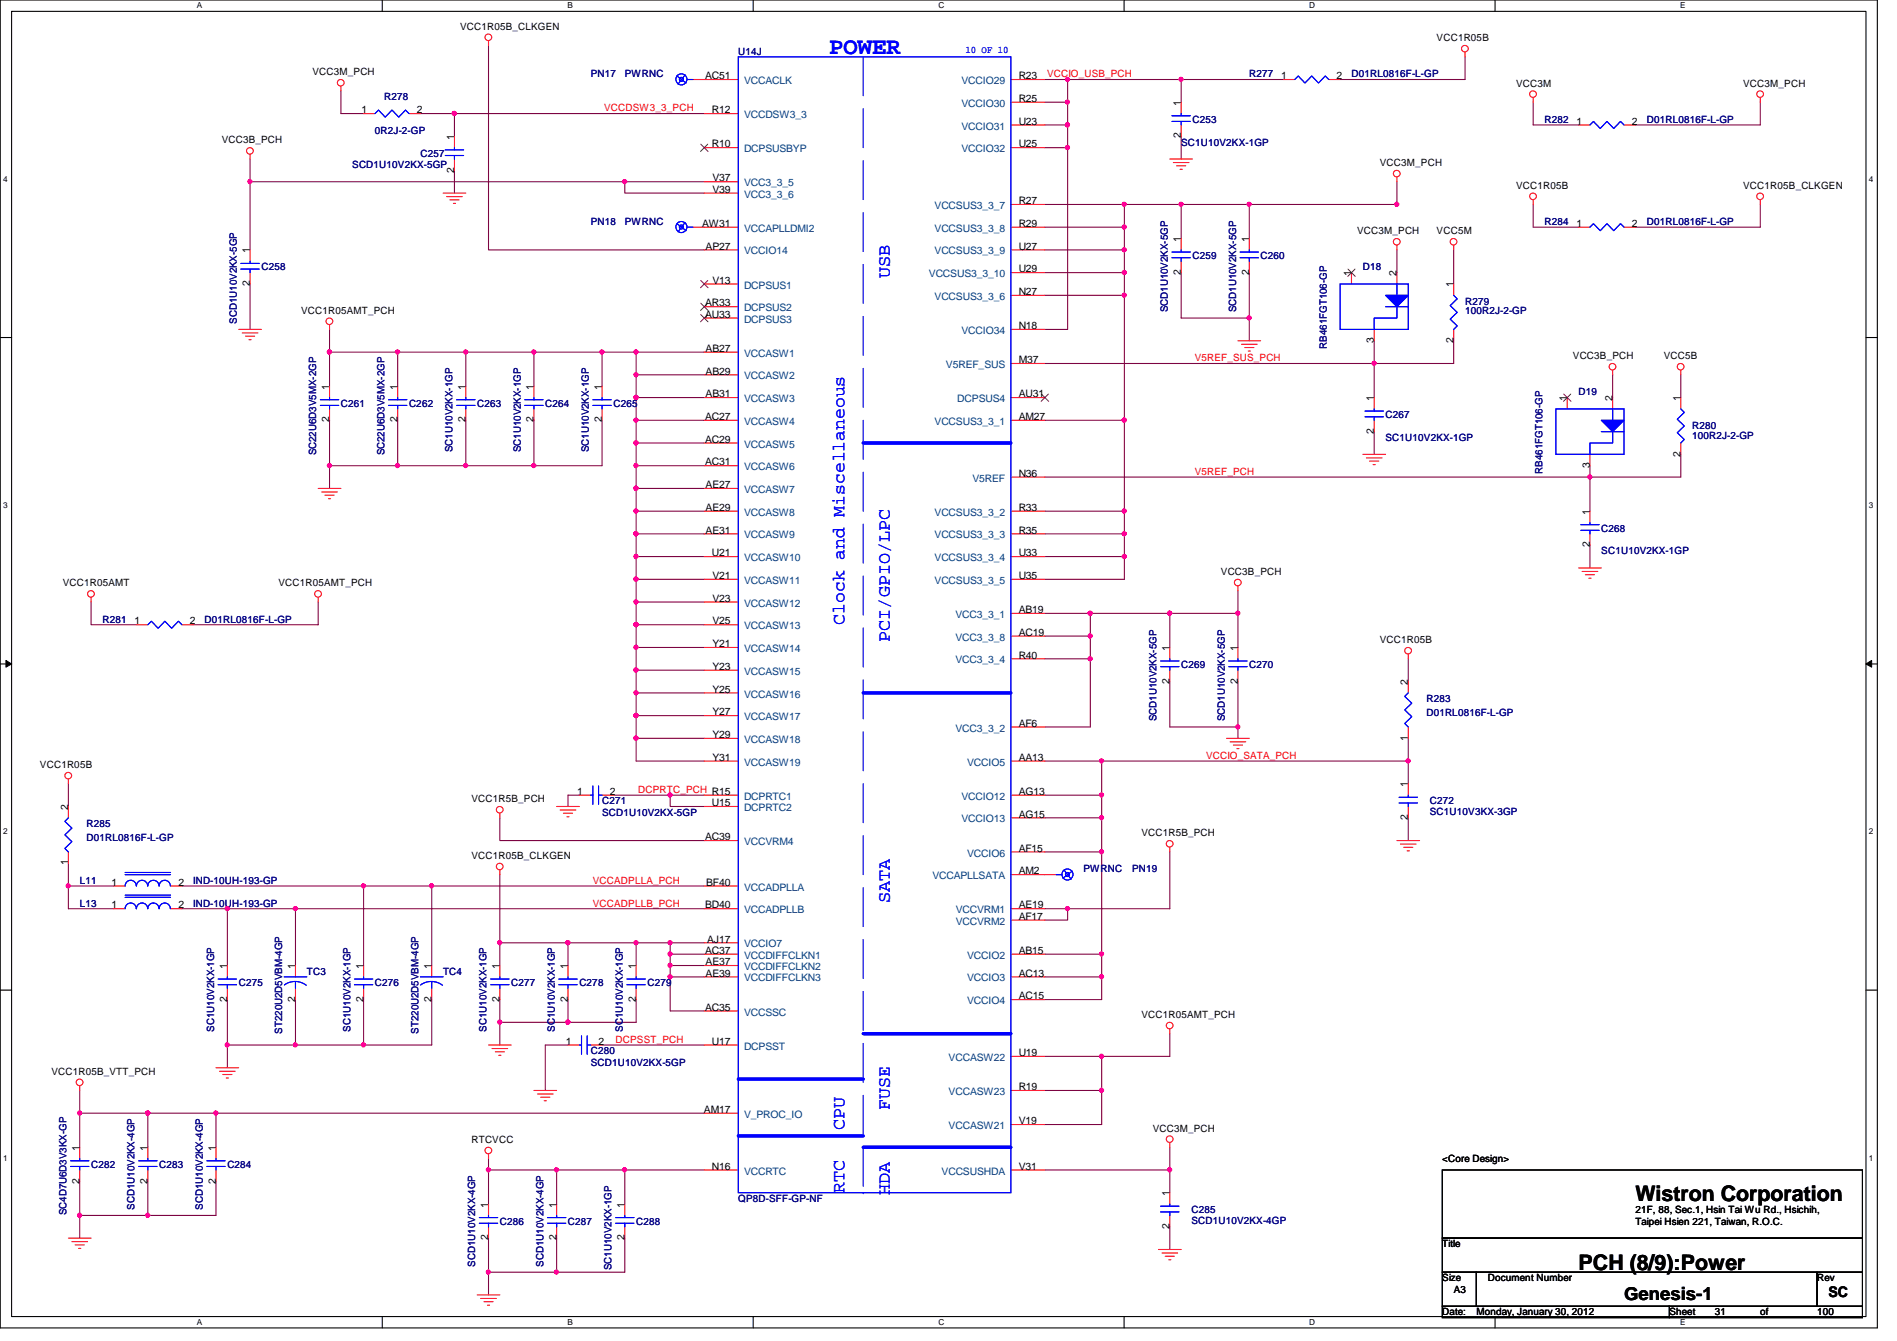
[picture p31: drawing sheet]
<svg xmlns="http://www.w3.org/2000/svg" width="297mm" height="210mm" viewBox="0 0 297 210" stroke-linecap="round" stroke-linejoin="round" font-family="sans-serif">
<defs><g id="words">
<text font-size="3.7" fill="#00f" x="129.8" y="8.5">POWER</text>
<g font-size="3.3">
<text x="256.1" y="188">Wistron Corporation</text>
<text x="247.2" y="198.7">PCH (8/9):Power</text>
</g>
<g font-size="2.8" fill="#00f">
<text x="139.4" y="43.6" transform="rotate(-90 139.4 43.6)">USB</text>
<text x="132.2" y="97.8" transform="rotate(-90 132.2 97.8)">Clock and Miscellaneous</text>
<text x="139.4" y="100.5" transform="rotate(-90 139.4 100.5)">PCI/GPIO/LPC</text>
<text x="139.4" y="141.4" transform="rotate(-90 139.4 141.4)">SATA</text>
<text x="139.4" y="173.7" transform="rotate(-90 139.4 173.7)">FUSE</text>
<text x="132.2" y="176.9" transform="rotate(-90 132.2 176.9)">CPU</text>
<text x="132.2" y="186.7" transform="rotate(-90 132.2 186.7)">RTC</text>
<text x="139.4" y="187" transform="rotate(-90 139.4 187)">HDA</text>
</g>
<text font-size="2.8" x="254.3" y="203.5">Genesis-1</text>
<text font-size="2.3" x="286.3" y="203">SC</text>
<g font-size="1.6">
<text x="72" y="4.7">VCC1R05B_CLKGEN</text>
<text x="48.9" y="11.8">VCC3M_PCH</text>
<text x="225" y="6.4">VCC1R05B</text>
<text x="56.6" y="17.7">1</text>
<text x="65.3" y="17.7">2</text>
<text x="110.4" y="12.4">AC51</text>
<text x="111.5" y="17.7">R12</text>
<text x="159.5" y="12.4">R23</text>
<text x="159.5" y="16">R25</text>
<text x="184.9" y="16.6" transform="rotate(-90 184.9 16.6)">1</text>
<text x="200.6" y="12.4">1</text>
<text x="209.3" y="12.4">2</text>
<text x="237.4" y="13.5">VCC3M</text>
<text x="273" y="13.5">VCC3M_PCH</text>
<text x="34.7" y="22.4">VCC3B_PCH</text>
<text x="71.1" y="21.9" transform="rotate(-90 71.1 21.9)">1</text>
<text x="111.5" y="23.1">R10</text>
<text x="159.5" y="19.5">U23</text>
<text x="159.5" y="23.1">U25</text>
<text x="184.9" y="21.7" transform="rotate(-90 184.9 21.7)">2</text>
<text x="246.8" y="19.5">1</text>
<text x="255.5" y="19.5">2</text>
<text x="71.1" y="27" transform="rotate(-90 71.1 27)">2</text>
<text x="111.5" y="28.4">V37</text>
<text x="216.1" y="26">VCC3M_PCH</text>
<text x="237.4" y="29.5">VCC1R05B</text>
<text x="273" y="29.5">VCC1R05B_CLKGEN</text>
<text x="109.9" y="35.5">AW31</text>
<text x="111.5" y="30.2">V39</text>
<text x="159.5" y="35.5">R29</text>
<text x="159.5" y="32">R27</text>
<text x="246.8" y="35.5">1</text>
<text x="255.5" y="35.5">2</text>
<text x="39.1" y="39.7" transform="rotate(-90 39.1 39.7)">1</text>
<text x="110.5" y="39.1">AP27</text>
<text x="159.5" y="39.1">U27</text>
<text x="184.9" y="37.9" transform="rotate(-90 184.9 37.9)">1</text>
<text x="195.6" y="37.9" transform="rotate(-90 195.6 37.9)">1</text>
<text x="212.5" y="36.7">VCC3M_PCH</text>
<text x="225" y="36.7">VCC5M</text>
<text x="39.1" y="44.8" transform="rotate(-90 39.1 44.8)">2</text>
<text x="110.4" y="48">AR33</text>
<text x="111.5" y="44.4">V13</text>
<text x="159.5" y="46.2">N27</text>
<text x="159.5" y="42.6">U29</text>
<text x="184.9" y="43" transform="rotate(-90 184.9 43)">2</text>
<text x="195.6" y="43" transform="rotate(-90 195.6 43)">2</text>
<text x="211.6" y="43.2" transform="rotate(-90 211.6 43.2)">1</text>
<text x="218.7" y="43.2" transform="rotate(-90 218.7 43.2)">2</text>
<text x="227.6" y="45" transform="rotate(-90 227.6 45)">1</text>
<text x="47.2" y="49.1">VCC1R05AMT_PCH</text>
<text x="110.4" y="49.7">AU33</text>
<text x="159.5" y="51.5">N18</text>
<text x="215.1" y="53.7" transform="rotate(-90 215.1 53.7)">3</text>
<text x="227.6" y="53.7" transform="rotate(-90 227.6 53.7)">2</text>
<text x="110.5" y="55.1">AB27</text>
<text x="110.5" y="58.6">AB29</text>
<text x="159.5" y="56.9">M37</text>
<text x="246.3" y="56.2">VCC3B_PCH</text>
<text x="260.5" y="56.2">VCC5B</text>
<text x="51.6" y="61" transform="rotate(-90 51.6 61)">1</text>
<text x="62.2" y="61" transform="rotate(-90 62.2 61)">1</text>
<text x="72.9" y="61" transform="rotate(-90 72.9 61)">1</text>
<text x="83.6" y="61" transform="rotate(-90 83.6 61)">1</text>
<text x="94.2" y="61" transform="rotate(-90 94.2 61)">1</text>
<text x="110.4" y="65.7">AC27</text>
<text x="110.5" y="62.2">AB31</text>
<text x="159.5" y="65.7">AM27</text>
<text x="159.5" y="62.2">AU31</text>
<text x="215.1" y="62.8" transform="rotate(-90 215.1 62.8)">1</text>
<text x="245.4" y="62.8" transform="rotate(-90 245.4 62.8)">1</text>
<text x="252.5" y="62.8" transform="rotate(-90 252.5 62.8)">2</text>
<text x="263.1" y="62.8" transform="rotate(-90 263.1 62.8)">1</text>
<text x="51.6" y="66.1" transform="rotate(-90 51.6 66.1)">2</text>
<text x="62.2" y="66.1" transform="rotate(-90 62.2 66.1)">2</text>
<text x="72.9" y="66.1" transform="rotate(-90 72.9 66.1)">2</text>
<text x="83.6" y="66.1" transform="rotate(-90 83.6 66.1)">2</text>
<text x="94.2" y="66.1" transform="rotate(-90 94.2 66.1)">2</text>
<text x="110.4" y="69.3">AC29</text>
<text x="215.1" y="67.9" transform="rotate(-90 215.1 67.9)">2</text>
<text x="263.1" y="71.5" transform="rotate(-90 263.1 71.5)">2</text>
<text x="110.4" y="72.9">AC31</text>
<text x="110.5" y="76.4">AE27</text>
<text x="159.5" y="74.6">N36</text>
<text x="248.9" y="73.2" transform="rotate(-90 248.9 73.2)">3</text>
<text x="110.5" y="80">AE29</text>
<text x="110.5" y="83.5">AE31</text>
<text x="159.5" y="80">R33</text>
<text x="159.5" y="83.5">R35</text>
<text x="248.9" y="80.6" transform="rotate(-90 248.9 80.6)">1</text>
<text x="111.5" y="87.1">U21</text>
<text x="159.5" y="87.1">U33</text>
<text x="248.9" y="85.7" transform="rotate(-90 248.9 85.7)">2</text>
<text x="9.8" y="91.8">VCC1R05AMT</text>
<text x="43.6" y="91.8">VCC1R05AMT_PCH</text>
<text x="111.5" y="90.6">V21</text>
<text x="111.5" y="94.2">V23</text>
<text x="159.5" y="90.6">U35</text>
<text x="159.5" y="96">AB19</text>
<text x="191.2" y="90">VCC3B_PCH</text>
<text x="21" y="97.7">1</text>
<text x="29.7" y="97.7">2</text>
<text x="111.5" y="97.7">V25</text>
<text x="111.5" y="101.3">Y21</text>
<text x="159.5" y="99.5">AC19</text>
<text x="183.1" y="101.9" transform="rotate(-90 183.1 101.9)">1</text>
<text x="193.8" y="101.9" transform="rotate(-90 193.8 101.9)">1</text>
<text x="216.1" y="100.7">VCC1R05B</text>
<text x="111.5" y="104.9">Y23</text>
<text x="159.5" y="103.1">R40</text>
<text x="183.1" y="107" transform="rotate(-90 183.1 107)">2</text>
<text x="193.8" y="107" transform="rotate(-90 193.8 107)">2</text>
<text x="220.5" y="107.2" transform="rotate(-90 220.5 107.2)">2</text>
<text x="111.5" y="108.4">Y25</text>
<text x="111.5" y="112">Y27</text>
<text x="159.5" y="113.7">AF6</text>
<text x="111.5" y="115.5">Y29</text>
<text x="111.5" y="119.1">Y31</text>
<text x="159.5" y="119.1">AA13</text>
<text x="220.5" y="115.9" transform="rotate(-90 220.5 115.9)">1</text>
<text x="6.3" y="120.2">VCC1R05B</text>
<text x="73.8" y="125.6">VCC1R5B_PCH</text>
<text x="90.4" y="124.4">1</text>
<text x="95.5" y="124.4">2</text>
<text x="159.5" y="124.4">AG13</text>
<text x="220.5" y="123.2" transform="rotate(-90 220.5 123.2)">1</text>
<text x="10.7" y="126.8" transform="rotate(-90 10.7 126.8)">2</text>
<text x="110.4" y="131.5">AC39</text>
<text x="111.5" y="126.2">U15</text>
<text x="159.5" y="128">AG15</text>
<text x="178.7" y="130.9">VCC1R5B_PCH</text>
<text x="220.5" y="128.4" transform="rotate(-90 220.5 128.4)">2</text>
<text x="10.7" y="135.5" transform="rotate(-90 10.7 135.5)">1</text>
<text x="73.8" y="134.5">VCC1R05B_CLKGEN</text>
<text x="159.5" y="133.3">AF15</text>
<text x="159.5" y="136.9">AM2</text>
<text x="17.5" y="138.6">1</text>
<text x="17.5" y="142.2">1</text>
<text x="27.9" y="138.6">2</text>
<text x="27.9" y="142.2">2</text>
<text x="110.4" y="142.2">BD40</text>
<text x="110.6" y="138.6">BF40</text>
<text x="159.5" y="142.2">AE19</text>
<text x="159.5" y="144">AF17</text>
<text x="110.4" y="149.3">AC37</text>
<text x="110.7" y="147.5">AJ17</text>
<text x="159.5" y="149.3">AB15</text>
<text x="35.6" y="151.7" transform="rotate(-90 35.6 151.7)">1</text>
<text x="46.2" y="151.7" transform="rotate(-90 46.2 151.7)">1</text>
<text x="56.9" y="151.7" transform="rotate(-90 56.9 151.7)">1</text>
<text x="67.6" y="151.7" transform="rotate(-90 67.6 151.7)">1</text>
<text x="78.2" y="151.7" transform="rotate(-90 78.2 151.7)">1</text>
<text x="88.9" y="151.7" transform="rotate(-90 88.9 151.7)">1</text>
<text x="99.6" y="151.7" transform="rotate(-90 99.6 151.7)">1</text>
<text x="110.5" y="151.1">AE37</text>
<text x="110.5" y="152.9">AE39</text>
<text x="159.5" y="152.9">AC13</text>
<text x="35.6" y="156.8" transform="rotate(-90 35.6 156.8)">2</text>
<text x="46.2" y="156.8" transform="rotate(-90 46.2 156.8)">2</text>
<text x="56.9" y="156.8" transform="rotate(-90 56.9 156.8)">2</text>
<text x="67.6" y="156.8" transform="rotate(-90 67.6 156.8)">2</text>
<text x="78.2" y="156.8" transform="rotate(-90 78.2 156.8)">2</text>
<text x="88.9" y="156.8" transform="rotate(-90 88.9 156.8)">2</text>
<text x="99.6" y="156.8" transform="rotate(-90 99.6 156.8)">2</text>
<text x="110.4" y="158.2">AC35</text>
<text x="159.5" y="156.4">AC15</text>
<text x="178.7" y="159.3">VCC1R05AMT_PCH</text>
<text x="88.6" y="163.5">1</text>
<text x="93.7" y="163.5">2</text>
<text x="111.5" y="163.5">U17</text>
<text x="159.5" y="165.3">U19</text>
<text x="8" y="168.2">VCC1R05B_VTT_PCH</text>
<text x="159.5" y="170.6">R19</text>
<text x="73.8" y="178.9">RTCVCC</text>
<text x="110.2" y="174.2">AM17</text>
<text x="159.5" y="176">V19</text>
<text x="180.5" y="177.1">VCC3M_PCH</text>
<text x="12.4" y="185.3" transform="rotate(-90 12.4 185.3)">2</text>
<text x="12.4" y="180.1" transform="rotate(-90 12.4 180.1)">1</text>
<text x="23.1" y="185.3" transform="rotate(-90 23.1 185.3)">2</text>
<text x="23.1" y="180.1" transform="rotate(-90 23.1 180.1)">1</text>
<text x="33.8" y="185.3" transform="rotate(-90 33.8 185.3)">2</text>
<text x="33.8" y="180.1" transform="rotate(-90 33.8 180.1)">1</text>
<text x="111.5" y="183.1">N16</text>
<text x="159.5" y="183.1">V31</text>
<text x="225.8" y="181.9">&lt;Core Design&gt;</text>
<text x="76.5" y="189" transform="rotate(-90 76.5 189)">1</text>
<text x="87.1" y="189" transform="rotate(-90 87.1 189)">1</text>
<text x="97.8" y="189" transform="rotate(-90 97.8 189)">1</text>
<text x="183.1" y="187.2" transform="rotate(-90 183.1 187.2)">1</text>
<text x="256.1" y="189.9">21F, 88, Sec.1, Hsin Tai Wu Rd., Hsichih,</text>
<text x="256.1" y="191.7">Taipei Hsien 221, Taiwan, R.O.C.</text>
<text x="76.5" y="194.1" transform="rotate(-90 76.5 194.1)">2</text>
<text x="87.1" y="194.1" transform="rotate(-90 87.1 194.1)">2</text>
<text x="97.8" y="194.1" transform="rotate(-90 97.8 194.1)">2</text>
<text x="183.1" y="192.4" transform="rotate(-90 183.1 192.4)">2</text>
<text x="225.8" y="195.2">Title</text>
<text x="225.8" y="200.6">Size</text>
<text x="227.6" y="202.4">A3</text>
<text x="233" y="200.6">Document Number</text>
<text x="284.5" y="200.6">Rev</text>
<text x="225.8" y="205.9">Date:</text>
<text x="231.2" y="205.9">Monday, January 30, 2012</text>
<text x="261.4" y="205.9">Sheet</text>
<text x="268.5" y="205.9">31</text>
<text x="275.6" y="205.9">of</text>
<text x="284.5" y="205.9">100</text>
</g>
<g font-size="1.6" fill="#000080">
<text x="115.6" y="8.6">U14J</text>
<text x="60.2" y="15.7">R278</text>
<text x="92.5" y="12.1">PN17</text>
<text x="97.8" y="12.1">PWRNC</text>
<text x="195.6" y="12.1">R277</text>
<text x="211.6" y="12.1">D01RL0816F-L-GP</text>
<text x="58.7" y="21">0R2J-2-GP</text>
<text x="185" y="22.8">SC1U10V2KX-1GP</text>
<text x="186.7" y="19.2">C253</text>
<text x="241.8" y="19.2">R282</text>
<text x="257.8" y="19.2">D01RL0816F-L-GP</text>
<text x="55.2" y="26.3">SCD1U10V2KX-5GP</text>
<text x="65.8" y="24.6">C257</text>
<text x="92.5" y="35.2">PN18</text>
<text x="97.8" y="35.2">PWRNC</text>
<text x="241.8" y="35.2">R284</text>
<text x="257.8" y="35.2">D01RL0816F-L-GP</text>
<text x="186.7" y="40.6">C259</text>
<text x="197.4" y="40.6">C260</text>
<text x="40.9" y="42.3">C258</text>
<text x="213.4" y="42.3">D18</text>
<text x="229.4" y="47.7">R279</text>
<text x="37.1" y="50.7" transform="rotate(-90 37.1 50.7)">SCD1U10V2KX-5GP</text>
<text x="182.9" y="48.9" transform="rotate(-90 182.9 48.9)">SCD1U10V2KX-5GP</text>
<text x="193.5" y="48.9" transform="rotate(-90 193.5 48.9)">SCD1U10V2KX-5GP</text>
<text x="229.4" y="49.1">100R2J-2-GP</text>
<text x="207.8" y="54.6" transform="rotate(-90 207.8 54.6)">RB461FGT106-GP</text>
<text x="53.4" y="63.7">C261</text>
<text x="64" y="63.7">C262</text>
<text x="74.7" y="63.7">C263</text>
<text x="85.4" y="63.7">C264</text>
<text x="96.1" y="63.7">C265</text>
<text x="217" y="65.4">C267</text>
<text x="247.2" y="61.9">D19</text>
<text x="49.5" y="71.3" transform="rotate(-90 49.5 71.3)">SC22U6D3V5MX-2GP</text>
<text x="60.2" y="71.3" transform="rotate(-90 60.2 71.3)">SC22U6D3V5MX-2GP</text>
<text x="70.9" y="70.8" transform="rotate(-90 70.9 70.8)">SC1U10V2KX-1GP</text>
<text x="81.5" y="70.8" transform="rotate(-90 81.5 70.8)">SC1U10V2KX-1GP</text>
<text x="92.2" y="70.8" transform="rotate(-90 92.2 70.8)">SC1U10V2KX-1GP</text>
<text x="217" y="69">SC1U10V2KX-1GP</text>
<text x="265" y="67.2">R280</text>
<text x="265" y="68.7">100R2J-2-GP</text>
<text x="241.6" y="74.1" transform="rotate(-90 241.6 74.1)">RB461FGT106-GP</text>
<text x="250.7" y="83.2">C268</text>
<text x="250.7" y="86.8">SC1U10V2KX-1GP</text>
<text x="16" y="97.5">R281</text>
<text x="32" y="97.5">D01RL0816F-L-GP</text>
<text x="185" y="104.6">C269</text>
<text x="195.6" y="104.6">C270</text>
<text x="181.1" y="112.9" transform="rotate(-90 181.1 112.9)">SCD1U10V2KX-5GP</text>
<text x="191.8" y="112.9" transform="rotate(-90 191.8 112.9)">SCD1U10V2KX-5GP</text>
<text x="223.3" y="109.9">R283</text>
<text x="223.3" y="112">D01RL0816F-L-GP</text>
<text x="94.3" y="125.9">C271</text>
<text x="223.9" y="125.9">C272</text>
<text x="13.5" y="129.5">R285</text>
<text x="13.5" y="131.6">D01RL0816F-L-GP</text>
<text x="94.3" y="127.7">SCD1U10V2KX-5GP</text>
<text x="223.9" y="127.5">SC1U10V3KX-3GP</text>
<text x="169.7" y="136.6">PWRNC</text>
<text x="177.3" y="136.6">PN19</text>
<text x="12.5" y="138.3">L11</text>
<text x="12.5" y="141.9">L13</text>
<text x="30.3" y="138.3">IND-10UH-193-GP</text>
<text x="30.3" y="141.9">IND-10UH-193-GP</text>
<text x="37.4" y="154.3">C275</text>
<text x="48" y="152.6">TC3</text>
<text x="58.7" y="154.3">C276</text>
<text x="69.4" y="152.6">TC4</text>
<text x="80" y="154.3">C277</text>
<text x="90.7" y="154.3">C278</text>
<text x="101.4" y="154.3">C279</text>
<text x="33.5" y="161.5" transform="rotate(-90 33.5 161.5)">SC1U10V2KX-1GP</text>
<text x="44.2" y="161.8" transform="rotate(-90 44.2 161.8)">ST220U2D5VBM-4GP</text>
<text x="54.9" y="161.5" transform="rotate(-90 54.9 161.5)">SC1U10V2KX-1GP</text>
<text x="65.5" y="161.8" transform="rotate(-90 65.5 161.8)">ST220U2D5VBM-4GP</text>
<text x="76.2" y="161.5" transform="rotate(-90 76.2 161.5)">SC1U10V2KX-1GP</text>
<text x="86.9" y="161.5" transform="rotate(-90 86.9 161.5)">SC1U10V2KX-1GP</text>
<text x="97.5" y="161.5" transform="rotate(-90 97.5 161.5)">SC1U10V2KX-1GP</text>
<text x="92.5" y="165">C280</text>
<text x="92.5" y="166.8">SCD1U10V2KX-5GP</text>
<text x="14.3" y="182.8">C282</text>
<text x="24.9" y="182.8">C283</text>
<text x="35.6" y="182.8">C284</text>
<text x="10.4" y="190.2" transform="rotate(-90 10.4 190.2)">SC4D7U6D3V3KX-GP</text>
<text x="21.1" y="189.4" transform="rotate(-90 21.1 189.4)">SCD1U10V2KX-4GP</text>
<text x="31.7" y="189.4" transform="rotate(-90 31.7 189.4)">SCD1U10V2KX-4GP</text>
<text x="78.3" y="191.7">C286</text>
<text x="88.9" y="191.7">C287</text>
<text x="99.6" y="191.7">C288</text>
<text x="115.6" y="188.1">QP8D-SFF-GP-NF</text>
<text x="186.6" y="189.9">C285</text>
<text x="186.6" y="191.5">SCD1U10V2KX-4GP</text>
<text x="74.4" y="198.2" transform="rotate(-90 74.4 198.2)">SCD1U10V2KX-4GP</text>
<text x="85.1" y="198.2" transform="rotate(-90 85.1 198.2)">SCD1U10V2KX-4GP</text>
<text x="95.8" y="198.8" transform="rotate(-90 95.8 198.8)">SC1U10V2KX-1GP</text>
</g>
<text font-size="1.6" fill="#00f" x="151.2" y="8.3">10 OF 10</text>
<g font-size="1.6" fill="#f00">
<text x="94.6" y="17.4">VCCDSW3_3_PCH</text>
<text x="164" y="12.1">VCCIO_USB_PCH</text>
<text x="187.1" y="56.6">V5REF_SUS_PCH</text>
<text x="187.1" y="74.3">V5REF_PCH</text>
<text x="188.8" y="118.8">VCCIO_SATA_PCH</text>
<text x="99.9" y="124.1">DCPRTC_PCH R15</text>
<text x="92.8" y="138.3">VCCADPLLA_PCH</text>
<text x="92.8" y="141.9">VCCADPLLB_PCH</text>
<text x="96.4" y="163.2">DCPSST_PCH</text>
</g>
<g font-size="1.6" fill="#004080">
<text x="116.5" y="13.2">VCCACLK</text>
<text x="150.5" y="13.2">VCCIO29</text>
<text x="150.5" y="16.7">VCCIO30</text>
<text x="116.5" y="23.8">DCPSUSBYP</text>
<text x="116.5" y="18.5">VCCDSW3_3</text>
<text x="150.5" y="20.3">VCCIO31</text>
<text x="150.5" y="23.8">VCCIO32</text>
<text x="116.5" y="29.2">VCC3_3_5</text>
<text x="116.5" y="30.9">VCC3_3_6</text>
<text x="146.3" y="32.7">VCCSUS3_3_7</text>
<text x="116.5" y="39.8">VCCIO14</text>
<text x="116.5" y="36.3">VCCAPLLDMI2</text>
<text x="146.3" y="39.8">VCCSUS3_3_9</text>
<text x="146.3" y="36.3">VCCSUS3_3_8</text>
<text x="116.5" y="45.2">DCPSUS1</text>
<text x="145.5" y="43.4">VCCSUS3_3_10</text>
<text x="146.3" y="46.9">VCCSUS3_3_6</text>
<text x="116.5" y="48.7">DCPSUS2</text>
<text x="116.5" y="50.5">DCPSUS3</text>
<text x="150.5" y="52.3">VCCIO34</text>
<text x="116.5" y="55.8">VCCASW1</text>
<text x="116.5" y="59.4">VCCASW2</text>
<text x="148.1" y="57.6">V5REF_SUS</text>
<text x="116.5" y="62.9">VCCASW3</text>
<text x="149.9" y="62.9">DCPSUS4</text>
<text x="116.5" y="70.1">VCCASW5</text>
<text x="116.5" y="66.5">VCCASW4</text>
<text x="146.3" y="66.5">VCCSUS3_3_1</text>
<text x="116.5" y="73.6">VCCASW6</text>
<text x="116.5" y="77.2">VCCASW7</text>
<text x="152.3" y="75.4">V5REF</text>
<text x="116.5" y="80.7">VCCASW8</text>
<text x="146.3" y="80.7">VCCSUS3_3_2</text>
<text x="116.5" y="84.3">VCCASW9</text>
<text x="116.5" y="87.8">VCCASW10</text>
<text x="146.3" y="84.3">VCCSUS3_3_3</text>
<text x="146.3" y="87.8">VCCSUS3_3_4</text>
<text x="116.5" y="91.4">VCCASW11</text>
<text x="116.5" y="95">VCCASW12</text>
<text x="146.3" y="91.4">VCCSUS3_3_5</text>
<text x="116.5" y="98.5">VCCASW13</text>
<text x="149.6" y="96.7">VCC3_3_1</text>
<text x="149.6" y="100.3">VCC3_3_8</text>
<text x="116.5" y="102.1">VCCASW14</text>
<text x="116.5" y="105.6">VCCASW15</text>
<text x="149.6" y="103.8">VCC3_3_4</text>
<text x="116.5" y="109.2">VCCASW16</text>
<text x="116.5" y="112.7">VCCASW17</text>
<text x="116.5" y="116.3">VCCASW18</text>
<text x="116.5" y="119.8">VCCASW19</text>
<text x="149.6" y="114.5">VCC3_3_2</text>
<text x="151.4" y="119.8">VCCIO5</text>
<text x="116.5" y="125.2">DCPRTC1</text>
<text x="150.5" y="125.2">VCCIO12</text>
<text x="116.5" y="127">DCPRTC2</text>
<text x="150.5" y="128.7">VCCIO13</text>
<text x="116.5" y="132.3">VCCVRM4</text>
<text x="146" y="137.6">VCCAPLLSATA</text>
<text x="151.4" y="134.1">VCCIO6</text>
<text x="116.5" y="143">VCCADPLLB</text>
<text x="116.5" y="139.4">VCCADPLLA</text>
<text x="149.6" y="143">VCCVRM1</text>
<text x="116.5" y="148.3">VCCIO7</text>
<text x="149.6" y="144.7">VCCVRM2</text>
<text x="116.5" y="150.1">VCCDIFFCLKN1</text>
<text x="116.5" y="151.8">VCCDIFFCLKN2</text>
<text x="116.5" y="153.6">VCCDIFFCLKN3</text>
<text x="151.4" y="150.1">VCCIO2</text>
<text x="151.4" y="153.6">VCCIO3</text>
<text x="116.5" y="159">VCCSSC</text>
<text x="151.4" y="157.2">VCCIO4</text>
<text x="116.5" y="164.3">DCPSST</text>
<text x="148.5" y="166.1">VCCASW22</text>
<text x="148.5" y="171.4">VCCASW23</text>
<text x="116.5" y="175">V_PROC_IO</text>
<text x="148.5" y="176.7">VCCASW21</text>
<text x="116.5" y="183.9">VCCRTC</text>
<text x="147.4" y="183.9">VCCSUSHDA</text>
</g>
<g font-size="1.3">
<text x="30.8" y="1.3">A</text>
<text x="88.9" y="1.3">B</text>
<text x="146.9" y="1.3">C</text>
<text x="205" y="1.3">D</text>
<text x="263.1" y="1.3">E</text>
<text x=".5" y="28.4">4</text>
<text x="292.6" y="28.4">4</text>
<text x=".5" y="79.5">3</text>
<text x="292.6" y="79.5">3</text>
<text x=".5" y="130.6">2</text>
<text x="292.6" y="130.6">2</text>
<text x=".5" y="181.7">1</text>
<text x="292.6" y="181.7">1</text>
<text x="30.8" y="207.4">A</text>
<text x="88.9" y="207.4">B</text>
<text x="146.9" y="207.4">C</text>
<text x="205" y="207.4">D</text>
<text x="263.1" y="207.4">E</text>
</g>
</g></defs>
<path d="M0 0h294v207.9h-294zM1.8 1.8h290.4v204.3h-290.4z" fill="none" stroke="#000" stroke-width=".17"/>
<g fill="#fff">
<path d="M30.8 .2h.8v1.4h-.8z"/>
<path d="M30.8 206.2h.8v1.4h-.8z"/>
</g>
<path d="M59.9 0v1.8M59.9 206.1v1.8" fill="none" stroke="#000" stroke-width=".17"/>
<g fill="#fff">
<path d="M88.9 .2h.8v1.4h-.8z"/>
<path d="M88.9 206.2h.8v1.4h-.8z"/>
</g>
<path d="M117.9 0v1.8M117.9 206.1v1.8" fill="none" stroke="#000" stroke-width=".17"/>
<g fill="#fff">
<path d="M146.9 .2h.9v1.4h-.9z"/>
<path d="M146.9 206.2h.9v1.4h-.9z"/>
</g>
<path d="M176 0v1.8M176 206.1v1.8" fill="none" stroke="#000" stroke-width=".17"/>
<g fill="#fff">
<path d="M205 .2h.9v1.4h-.9z"/>
<path d="M205 206.2h.9v1.4h-.9z"/>
</g>
<path d="M234.1 0v1.8M234.1 206.1v1.8" fill="none" stroke="#000" stroke-width=".17"/>
<g fill="#fff">
<path d="M263.1 .2h.8v1.4h-.8z"/>
<path d="M263.1 206.2h.8v1.4h-.8z"/>
<path d="M.5 27.3h.7v1.4h-.7z"/>
<path d="M292.6 27.3h.7v1.4h-.7z"/>
<path d="M.5 78.4h.7v1.4h-.7z"/>
<path d="M292.6 78.4h.7v1.4h-.7z"/>
</g>
<path d="M0 52.8h1.8M292.2 52.8h1.8" fill="none" stroke="#000" stroke-width=".17"/>
<g fill="#fff">
<path d="M.5 129.5h.7v1.4h-.7z"/>
<path d="M292.6 129.5h.7v1.4h-.7z"/>
</g>
<path d="M0 103.9h1.8M292.2 103.9h1.8" fill="none" stroke="#000" stroke-width=".17"/>
<path d="M.9 103.4l.9 .5-.9 .5zM292.2 103.9l.9-.5v1z" fill="#000"/>
<path d="M.9 103.4l.9 .5-.9 .5zM292.2 103.9l.9-.5v1z" fill="none" stroke="#000" stroke-width=".16"/>
<g fill="#fff">
<path d="M.5 180.5h.7v1.4h-.7z"/>
<path d="M292.6 180.5h.7v1.4h-.7z"/>
</g>
<path d="M0 155h1.8M292.2 155h1.8" fill="none" stroke="#000" stroke-width=".17"/>
<path d="M71.2 17.8h39.1M71.2 26.7v3.5" fill="none" stroke="#800040" stroke-width=".17"/>
<circle cx="71.1" cy="17.8" r=".32" fill="#f0f"/>
<circle cx="71.1" cy="17.8" r=".32" fill="none" stroke="#f0f" stroke-width=".17"/>
<path d="M65.8 17.8h5.4" fill="none" stroke="#800040" stroke-width=".17"/>
<circle cx="71.1" cy="17.8" r=".32" fill="#f0f"/>
<circle cx="71.1" cy="17.8" r=".32" fill="none" stroke="#f0f" stroke-width=".17"/>
<path d="M53.4 14.2v3.6h3.5M97.8 28.4h12.5" fill="none" stroke="#800040" stroke-width=".17"/>
<circle cx="97.8" cy="28.4" r=".32" fill="#f0f"/>
<circle cx="97.8" cy="28.4" r=".32" fill="none" stroke="#f0f" stroke-width=".17"/>
<path d="M76.5 7.1v32h33.8M39.2 24.9v14.2M39.2 44.5v7.1M51.6 51.6v3.5M51.6 65.8v7.1M72.9 72.9h10.7" fill="none" stroke="#800040" stroke-width=".17"/>
<circle cx="72.9" cy="72.9" r=".32" fill="#f0f"/>
<circle cx="72.9" cy="72.9" r=".32" fill="none" stroke="#f0f" stroke-width=".17"/>
<path d="M51.6 55.1v5.4" fill="none" stroke="#800040" stroke-width=".17"/>
<circle cx="51.6" cy="55.1" r=".32" fill="#f0f"/>
<circle cx="51.6" cy="55.1" r=".32" fill="none" stroke="#f0f" stroke-width=".17"/>
<path d="M51.6 55.1h10.7v5.4" fill="none" stroke="#800040" stroke-width=".17"/>
<circle cx="51.6" cy="55.1" r=".32" fill="#f0f"/>
<circle cx="51.6" cy="55.1" r=".32" fill="none" stroke="#f0f" stroke-width=".17"/>
<path d="M62.3 55.1h10.6v5.4" fill="none" stroke="#800040" stroke-width=".17"/>
<circle cx="62.2" cy="55.1" r=".32" fill="#f0f"/>
<circle cx="62.2" cy="55.1" r=".32" fill="none" stroke="#f0f" stroke-width=".17"/>
<path d="M83.6 55.1v5.4" fill="none" stroke="#800040" stroke-width=".17"/>
<circle cx="83.6" cy="55.1" r=".32" fill="#f0f"/>
<circle cx="83.6" cy="55.1" r=".32" fill="none" stroke="#f0f" stroke-width=".17"/>
<path d="M62.3 65.8v7.1h-10.7v3.6M83.6 65.8v7.1" fill="none" stroke="#800040" stroke-width=".17"/>
<circle cx="51.6" cy="72.9" r=".32" fill="#f0f"/>
<circle cx="51.6" cy="72.9" r=".32" fill="none" stroke="#f0f" stroke-width=".17"/>
<path d="M110.3 55.1h-10.7v3.6M72.9 65.8v7.1" fill="none" stroke="#800040" stroke-width=".17"/>
<circle cx="99.6" cy="55.1" r=".32" fill="#f0f"/>
<circle cx="99.6" cy="55.1" r=".32" fill="none" stroke="#f0f" stroke-width=".17"/>
<path d="M99.6 108.5h10.7M99.6 115.6h10.7" fill="none" stroke="#800040" stroke-width=".17"/>
<circle cx="99.6" cy="115.5" r=".32" fill="#f0f"/>
<circle cx="99.6" cy="115.5" r=".32" fill="none" stroke="#f0f" stroke-width=".17"/>
<path d="M99.6 119.1h10.7M99.6 108.5v3.5" fill="none" stroke="#800040" stroke-width=".17"/>
<circle cx="99.6" cy="108.4" r=".32" fill="#f0f"/>
<circle cx="99.6" cy="108.4" r=".32" fill="none" stroke="#f0f" stroke-width=".17"/>
<path d="M99.6 97.8h10.7" fill="none" stroke="#800040" stroke-width=".17"/>
<circle cx="99.6" cy="97.8" r=".32" fill="#f0f"/>
<circle cx="99.6" cy="97.8" r=".32" fill="none" stroke="#f0f" stroke-width=".17"/>
<path d="M99.6 94.2h10.7M99.6 104.9h10.7" fill="none" stroke="#800040" stroke-width=".17"/>
<circle cx="99.6" cy="104.9" r=".32" fill="#f0f"/>
<circle cx="99.6" cy="104.9" r=".32" fill="none" stroke="#f0f" stroke-width=".17"/>
<path d="M99.6 101.3h10.7" fill="none" stroke="#800040" stroke-width=".17"/>
<circle cx="99.6" cy="101.3" r=".32" fill="#f0f"/>
<circle cx="99.6" cy="101.3" r=".32" fill="none" stroke="#f0f" stroke-width=".17"/>
<path d="M99.6 94.2v3.6M99.6 101.3v3.6" fill="none" stroke="#800040" stroke-width=".17"/>
<circle cx="99.6" cy="94.2" r=".32" fill="#f0f"/>
<circle cx="99.6" cy="94.2" r=".32" fill="none" stroke="#f0f" stroke-width=".17"/>
<path d="M99.6 83.6h10.7" fill="none" stroke="#800040" stroke-width=".17"/>
<circle cx="99.6" cy="83.5" r=".32" fill="#f0f"/>
<circle cx="99.6" cy="83.5" r=".32" fill="none" stroke="#f0f" stroke-width=".17"/>
<path d="M99.6 90.7h10.7" fill="none" stroke="#800040" stroke-width=".17"/>
<circle cx="99.6" cy="90.7" r=".32" fill="#f0f"/>
<circle cx="99.6" cy="90.7" r=".32" fill="none" stroke="#f0f" stroke-width=".17"/>
<path d="M110.3 87.1h-10.7v3.6" fill="none" stroke="#800040" stroke-width=".17"/>
<circle cx="99.6" cy="87.1" r=".32" fill="#f0f"/>
<circle cx="99.6" cy="87.1" r=".32" fill="none" stroke="#f0f" stroke-width=".17"/>
<path d="M99.6 83.6v3.5" fill="none" stroke="#800040" stroke-width=".17"/>
<circle cx="99.6" cy="83.5" r=".32" fill="#f0f"/>
<circle cx="99.6" cy="83.5" r=".32" fill="none" stroke="#f0f" stroke-width=".17"/>
<path d="M99.6 90.7v3.5" fill="none" stroke="#800040" stroke-width=".17"/>
<circle cx="99.6" cy="90.7" r=".32" fill="#f0f"/>
<circle cx="99.6" cy="90.7" r=".32" fill="none" stroke="#f0f" stroke-width=".17"/>
<path d="M99.6 69.3h10.7" fill="none" stroke="#800040" stroke-width=".17"/>
<circle cx="99.6" cy="69.3" r=".32" fill="#f0f"/>
<circle cx="99.6" cy="69.3" r=".32" fill="none" stroke="#f0f" stroke-width=".17"/>
<path d="M99.6 65.8h10.7M99.6 76.5h10.7" fill="none" stroke="#800040" stroke-width=".17"/>
<circle cx="99.6" cy="76.4" r=".32" fill="#f0f"/>
<circle cx="99.6" cy="76.4" r=".32" fill="none" stroke="#f0f" stroke-width=".17"/>
<path d="M110.3 72.9h-10.7v3.6" fill="none" stroke="#800040" stroke-width=".17"/>
<circle cx="99.6" cy="72.9" r=".32" fill="#f0f"/>
<circle cx="99.6" cy="72.9" r=".32" fill="none" stroke="#f0f" stroke-width=".17"/>
<path d="M99.6 65.8v3.5" fill="none" stroke="#800040" stroke-width=".17"/>
<circle cx="99.6" cy="65.8" r=".32" fill="#f0f"/>
<circle cx="99.6" cy="65.8" r=".32" fill="none" stroke="#f0f" stroke-width=".17"/>
<path d="M99.6 69.3v3.6" fill="none" stroke="#800040" stroke-width=".17"/>
<circle cx="99.6" cy="69.3" r=".32" fill="#f0f"/>
<circle cx="99.6" cy="69.3" r=".32" fill="none" stroke="#f0f" stroke-width=".17"/>
<path d="M99.6 76.5v3.5" fill="none" stroke="#800040" stroke-width=".17"/>
<circle cx="99.6" cy="76.4" r=".32" fill="#f0f"/>
<circle cx="99.6" cy="76.4" r=".32" fill="none" stroke="#f0f" stroke-width=".17"/>
<path d="M99.6 62.2h10.7" fill="none" stroke="#800040" stroke-width=".17"/>
<circle cx="99.6" cy="62.2" r=".32" fill="#f0f"/>
<circle cx="99.6" cy="62.2" r=".32" fill="none" stroke="#f0f" stroke-width=".17"/>
<path d="M110.3 58.7h-10.7v3.5" fill="none" stroke="#800040" stroke-width=".17"/>
<circle cx="99.6" cy="58.6" r=".32" fill="#f0f"/>
<circle cx="99.6" cy="58.6" r=".32" fill="none" stroke="#f0f" stroke-width=".17"/>
<path d="M99.6 62.2v3.6" fill="none" stroke="#800040" stroke-width=".17"/>
<circle cx="99.6" cy="62.2" r=".32" fill="#f0f"/>
<circle cx="99.6" cy="62.2" r=".32" fill="none" stroke="#f0f" stroke-width=".17"/>
<path d="M99.6 112h10.7" fill="none" stroke="#800040" stroke-width=".17"/>
<circle cx="99.6" cy="112" r=".32" fill="#f0f"/>
<circle cx="99.6" cy="112" r=".32" fill="none" stroke="#f0f" stroke-width=".17"/>
<path d="M99.6 112v3.6" fill="none" stroke="#800040" stroke-width=".17"/>
<circle cx="99.6" cy="112" r=".32" fill="#f0f"/>
<circle cx="99.6" cy="112" r=".32" fill="none" stroke="#f0f" stroke-width=".17"/>
<path d="M72.9 55.1h10.7" fill="none" stroke="#800040" stroke-width=".17"/>
<circle cx="72.9" cy="55.1" r=".32" fill="#f0f"/>
<circle cx="72.9" cy="55.1" r=".32" fill="none" stroke="#f0f" stroke-width=".17"/>
<path d="M67.6 138.7h42.7M78.3 128v3.6h32" fill="none" stroke="#800040" stroke-width=".17"/>
<circle cx="67.6" cy="138.7" r=".32" fill="#f0f"/>
<circle cx="67.6" cy="138.7" r=".32" fill="none" stroke="#f0f" stroke-width=".17"/>
<path d="M10.7 135.1v3.6" fill="none" stroke="#800040" stroke-width=".17"/>
<circle cx="10.7" cy="138.7" r=".32" fill="#f0f"/>
<circle cx="10.7" cy="138.7" r=".32" fill="none" stroke="#f0f" stroke-width=".17"/>
<path d="M17.8 138.7h-7.1v3.5h7.1M46.3 142.2h64" fill="none" stroke="#800040" stroke-width=".17"/>
<circle cx="46.2" cy="142.2" r=".32" fill="#f0f"/>
<circle cx="46.2" cy="142.2" r=".32" fill="none" stroke="#f0f" stroke-width=".17"/>
<path d="M62.3 72.9h10.6" fill="none" stroke="#800040" stroke-width=".17"/>
<circle cx="62.2" cy="72.9" r=".32" fill="#f0f"/>
<circle cx="62.2" cy="72.9" r=".32" fill="none" stroke="#f0f" stroke-width=".17"/>
<path d="M110.3 80h-10.7v3.6" fill="none" stroke="#800040" stroke-width=".17"/>
<circle cx="99.6" cy="80" r=".32" fill="#f0f"/>
<circle cx="99.6" cy="80" r=".32" fill="none" stroke="#f0f" stroke-width=".17"/>
<path d="M10.7 122.7v3.5M78.3 147.6h10.6" fill="none" stroke="#800040" stroke-width=".17"/>
<circle cx="88.9" cy="147.5" r=".32" fill="#f0f"/>
<circle cx="88.9" cy="147.5" r=".32" fill="none" stroke="#f0f" stroke-width=".17"/>
<circle cx="78.2" cy="147.5" r=".32" fill="#f0f"/>
<circle cx="78.2" cy="147.5" r=".32" fill="none" stroke="#f0f" stroke-width=".17"/>
<path d="M78.3 136.9v10.7M88.9 147.6v3.5M99.6 147.6v3.5M78.3 160h10.6" fill="none" stroke="#800040" stroke-width=".17"/>
<circle cx="88.9" cy="160" r=".32" fill="#f0f"/>
<circle cx="88.9" cy="160" r=".32" fill="none" stroke="#f0f" stroke-width=".17"/>
<circle cx="78.2" cy="160" r=".32" fill="#f0f"/>
<circle cx="78.2" cy="160" r=".32" fill="none" stroke="#f0f" stroke-width=".17"/>
<path d="M99.6 156.5v3.5h-10.7" fill="none" stroke="#800040" stroke-width=".17"/>
<circle cx="88.9" cy="160" r=".32" fill="#f0f"/>
<circle cx="88.9" cy="160" r=".32" fill="none" stroke="#f0f" stroke-width=".17"/>
<path d="M88.9 147.6h10.7" fill="none" stroke="#800040" stroke-width=".17"/>
<circle cx="99.6" cy="147.5" r=".32" fill="#f0f"/>
<circle cx="99.6" cy="147.5" r=".32" fill="none" stroke="#f0f" stroke-width=".17"/>
<circle cx="88.9" cy="147.5" r=".32" fill="#f0f"/>
<circle cx="88.9" cy="147.5" r=".32" fill="none" stroke="#f0f" stroke-width=".17"/>
<path d="M78.3 147.6v3.5M78.3 156.5v7.1M88.9 156.5v3.5M110.3 147.6h-5.4v1.8" fill="none" stroke="#800040" stroke-width=".17"/>
<circle cx="104.9" cy="147.5" r=".32" fill="#f0f"/>
<circle cx="104.9" cy="147.5" r=".32" fill="none" stroke="#f0f" stroke-width=".17"/>
<path d="M104.9 151.1h5.4M104.9 149.4h5.4M110.3 152.9h-5.4v5.3" fill="none" stroke="#800040" stroke-width=".17"/>
<circle cx="104.9" cy="152.9" r=".32" fill="#f0f"/>
<circle cx="104.9" cy="152.9" r=".32" fill="none" stroke="#f0f" stroke-width=".17"/>
<path d="M12.5 170.7v3.5h10.7M85.4 163.6h3.5M94.3 163.6h16M12.5 190.2h10.7" fill="none" stroke="#800040" stroke-width=".17"/>
<circle cx="23.1" cy="174.2" r=".32" fill="#f0f"/>
<circle cx="23.1" cy="174.2" r=".32" fill="none" stroke="#f0f" stroke-width=".17"/>
<circle cx="12.5" cy="174.2" r=".32" fill="#f0f"/>
<circle cx="12.5" cy="174.2" r=".32" fill="none" stroke="#f0f" stroke-width=".17"/>
<path d="M12.5 174.2v5.4M33.8 174.2h-10.6v5.4" fill="none" stroke="#800040" stroke-width=".17"/>
<circle cx="23.1" cy="174.2" r=".32" fill="#f0f"/>
<circle cx="23.1" cy="174.2" r=".32" fill="none" stroke="#f0f" stroke-width=".17"/>
<path d="M33.8 174.2v5.4M12.5 190.2v3.6" fill="none" stroke="#800040" stroke-width=".17"/>
<circle cx="12.5" cy="190.2" r=".32" fill="#f0f"/>
<circle cx="12.5" cy="190.2" r=".32" fill="none" stroke="#f0f" stroke-width=".17"/>
<path d="M12.5 184.9v5.3M23.2 184.9v5.3M33.8 184.9v5.3" fill="none" stroke="#800040" stroke-width=".17"/>
<circle cx="23.1" cy="190.2" r=".32" fill="#f0f"/>
<circle cx="23.1" cy="190.2" r=".32" fill="none" stroke="#f0f" stroke-width=".17"/>
<path d="M33.8 174.2h76.5M23.2 190.2h10.6" fill="none" stroke="#800040" stroke-width=".17"/>
<circle cx="33.8" cy="174.2" r=".32" fill="#f0f"/>
<circle cx="33.8" cy="174.2" r=".32" fill="none" stroke="#f0f" stroke-width=".17"/>
<path d="M76.5 181.4v1.7h10.7" fill="none" stroke="#800040" stroke-width=".17"/>
<circle cx="87.1" cy="183.1" r=".32" fill="#f0f"/>
<circle cx="87.1" cy="183.1" r=".32" fill="none" stroke="#f0f" stroke-width=".17"/>
<circle cx="76.5" cy="183.1" r=".32" fill="#f0f"/>
<circle cx="76.5" cy="183.1" r=".32" fill="none" stroke="#f0f" stroke-width=".17"/>
<path d="M76.5 183.1v5.4M97.8 183.1h12.5M97.8 183.1v5.4M97.8 183.1h-10.6v5.4" fill="none" stroke="#800040" stroke-width=".17"/>
<circle cx="97.8" cy="183.1" r=".32" fill="#f0f"/>
<circle cx="97.8" cy="183.1" r=".32" fill="none" stroke="#f0f" stroke-width=".17"/>
<path d="M76.5 193.8v5.3h10.7" fill="none" stroke="#800040" stroke-width=".17"/>
<circle cx="87.1" cy="199.1" r=".32" fill="#f0f"/>
<circle cx="87.1" cy="199.1" r=".32" fill="none" stroke="#f0f" stroke-width=".17"/>
<circle cx="76.5" cy="199.1" r=".32" fill="#f0f"/>
<circle cx="76.5" cy="199.1" r=".32" fill="none" stroke="#f0f" stroke-width=".17"/>
<path d="M167.2 12.4h17.8M76.5 199.1v3.6M87.2 193.8v5.3h10.6v-5.3" fill="none" stroke="#800040" stroke-width=".17"/>
<circle cx="167.1" cy="12.4" r=".32" fill="#f0f"/>
<circle cx="167.1" cy="12.4" r=".32" fill="none" stroke="#f0f" stroke-width=".17"/>
<path d="M163.6 16h3.6M185 12.4v3.6M185 21.3v3.6" fill="none" stroke="#800040" stroke-width=".17"/>
<circle cx="167.1" cy="16" r=".32" fill="#f0f"/>
<circle cx="167.1" cy="16" r=".32" fill="none" stroke="#f0f" stroke-width=".17"/>
<path d="M167.2 16v3.6" fill="none" stroke="#800040" stroke-width=".17"/>
<circle cx="167.1" cy="19.5" r=".32" fill="#f0f"/>
<circle cx="167.1" cy="19.5" r=".32" fill="none" stroke="#f0f" stroke-width=".17"/>
<path d="M163.6 12.4h3.6M163.6 19.6h3.6v3.5" fill="none" stroke="#800040" stroke-width=".17"/>
<circle cx="167.1" cy="23.1" r=".32" fill="#f0f"/>
<circle cx="167.1" cy="23.1" r=".32" fill="none" stroke="#f0f" stroke-width=".17"/>
<circle cx="167.1" cy="19.5" r=".32" fill="#f0f"/>
<circle cx="167.1" cy="19.5" r=".32" fill="none" stroke="#f0f" stroke-width=".17"/>
<path d="M185 12.4h16M229.4 8.9v3.5M163.6 23.1h3.6M163.6 51.6h3.6" fill="none" stroke="#800040" stroke-width=".17"/>
<circle cx="184.9" cy="12.4" r=".32" fill="#f0f"/>
<circle cx="184.9" cy="12.4" r=".32" fill="none" stroke="#f0f" stroke-width=".17"/>
<path d="M209.8 12.4h19.6M163.6 32h12.5v3.6M163.6 35.6h12.5M176.1 35.6v3.5h-12.5M185 32v5.3" fill="none" stroke="#800040" stroke-width=".17"/>
<circle cx="176" cy="39.1" r=".32" fill="#f0f"/>
<circle cx="176" cy="39.1" r=".32" fill="none" stroke="#f0f" stroke-width=".17"/>
<circle cx="176" cy="35.5" r=".32" fill="#f0f"/>
<circle cx="176" cy="35.5" r=".32" fill="none" stroke="#f0f" stroke-width=".17"/>
<path d="M163.6 42.7h12.5M163.6 46.2h12.5v19.6" fill="none" stroke="#800040" stroke-width=".17"/>
<circle cx="176" cy="65.8" r=".32" fill="#f0f"/>
<circle cx="176" cy="65.8" r=".32" fill="none" stroke="#f0f" stroke-width=".17"/>
<circle cx="176" cy="46.2" r=".32" fill="#f0f"/>
<circle cx="176" cy="46.2" r=".32" fill="none" stroke="#f0f" stroke-width=".17"/>
<path d="M163.6 65.8h12.5M176.1 87.1v3.6h-12.5" fill="none" stroke="#800040" stroke-width=".17"/>
<circle cx="176" cy="87.1" r=".32" fill="#f0f"/>
<circle cx="176" cy="87.1" r=".32" fill="none" stroke="#f0f" stroke-width=".17"/>
<path d="M176.1 83.6v3.5h-12.5" fill="none" stroke="#800040" stroke-width=".17"/>
<circle cx="176" cy="83.5" r=".32" fill="#f0f"/>
<circle cx="176" cy="83.5" r=".32" fill="none" stroke="#f0f" stroke-width=".17"/>
<path d="M176.1 80v3.6h-12.5" fill="none" stroke="#800040" stroke-width=".17"/>
<circle cx="176" cy="80" r=".32" fill="#f0f"/>
<circle cx="176" cy="80" r=".32" fill="none" stroke="#f0f" stroke-width=".17"/>
<path d="M176.1 65.8v14.2h-12.5" fill="none" stroke="#800040" stroke-width=".17"/>
<circle cx="176" cy="65.8" r=".32" fill="#f0f"/>
<circle cx="176" cy="65.8" r=".32" fill="none" stroke="#f0f" stroke-width=".17"/>
<path d="M176.1 32h8.9" fill="none" stroke="#800040" stroke-width=".17"/>
<circle cx="176" cy="32" r=".32" fill="#f0f"/>
<circle cx="176" cy="32" r=".32" fill="none" stroke="#f0f" stroke-width=".17"/>
<path d="M185 32h10.6v5.3" fill="none" stroke="#800040" stroke-width=".17"/>
<circle cx="195.6" cy="32" r=".32" fill="#f0f"/>
<circle cx="195.6" cy="32" r=".32" fill="none" stroke="#f0f" stroke-width=".17"/>
<circle cx="184.9" cy="32" r=".32" fill="#f0f"/>
<circle cx="184.9" cy="32" r=".32" fill="none" stroke="#f0f" stroke-width=".17"/>
<path d="M227.6 39.1v5.3M185 42.7v7.1M195.6 49.8v3.5M227.6 53.3v3.6M252.5 58.7v3.5M263.2 58.7v3.5M263.2 71.1v3.6h-14.2" fill="none" stroke="#800040" stroke-width=".17"/>
<circle cx="248.9" cy="74.6" r=".32" fill="#f0f"/>
<circle cx="248.9" cy="74.6" r=".32" fill="none" stroke="#f0f" stroke-width=".17"/>
<path d="M163.6 96h7.1v3.6" fill="none" stroke="#800040" stroke-width=".17"/>
<circle cx="170.7" cy="96" r=".32" fill="#f0f"/>
<circle cx="170.7" cy="96" r=".32" fill="none" stroke="#f0f" stroke-width=".17"/>
<path d="M163.6 103.1h7.1v10.7h-7.1" fill="none" stroke="#800040" stroke-width=".17"/>
<circle cx="170.7" cy="103.1" r=".32" fill="#f0f"/>
<circle cx="170.7" cy="103.1" r=".32" fill="none" stroke="#f0f" stroke-width=".17"/>
<path d="M163.6 99.6h7.1M183.2 106.7v7.1h10.6v1.8" fill="none" stroke="#800040" stroke-width=".17"/>
<circle cx="193.8" cy="113.8" r=".32" fill="#f0f"/>
<circle cx="193.8" cy="113.8" r=".32" fill="none" stroke="#f0f" stroke-width=".17"/>
<path d="M170.7 96h12.5" fill="none" stroke="#800040" stroke-width=".17"/>
<circle cx="183.1" cy="96" r=".32" fill="#f0f"/>
<circle cx="183.1" cy="96" r=".32" fill="none" stroke="#f0f" stroke-width=".17"/>
<circle cx="170.7" cy="96" r=".32" fill="#f0f"/>
<circle cx="170.7" cy="96" r=".32" fill="none" stroke="#f0f" stroke-width=".17"/>
<path d="M183.2 101.3v-5.3h10.6v5.3" fill="none" stroke="#800040" stroke-width=".17"/>
<circle cx="193.8" cy="96" r=".32" fill="#f0f"/>
<circle cx="193.8" cy="96" r=".32" fill="none" stroke="#f0f" stroke-width=".17"/>
<circle cx="183.1" cy="96" r=".32" fill="#f0f"/>
<circle cx="183.1" cy="96" r=".32" fill="none" stroke="#f0f" stroke-width=".17"/>
<path d="M163.6 119.1h8.9v5.4M220.5 119.1v3.6M220.5 128v3.6M163.6 152.9h8.9v3.6h-8.9" fill="none" stroke="#800040" stroke-width=".17"/>
<circle cx="172.5" cy="152.9" r=".32" fill="#f0f"/>
<circle cx="172.5" cy="152.9" r=".32" fill="none" stroke="#f0f" stroke-width=".17"/>
<path d="M163.6 133.3h8.9v16.1h-8.9" fill="none" stroke="#800040" stroke-width=".17"/>
<circle cx="172.5" cy="133.3" r=".32" fill="#f0f"/>
<circle cx="172.5" cy="133.3" r=".32" fill="none" stroke="#f0f" stroke-width=".17"/>
<path d="M163.6 128h8.9v5.3" fill="none" stroke="#800040" stroke-width=".17"/>
<circle cx="172.5" cy="128" r=".32" fill="#f0f"/>
<circle cx="172.5" cy="128" r=".32" fill="none" stroke="#f0f" stroke-width=".17"/>
<path d="M163.6 124.5h8.9v3.5" fill="none" stroke="#800040" stroke-width=".17"/>
<circle cx="172.5" cy="124.4" r=".32" fill="#f0f"/>
<circle cx="172.5" cy="124.4" r=".32" fill="none" stroke="#f0f" stroke-width=".17"/>
<path d="M172.5 119.1h48" fill="none" stroke="#800040" stroke-width=".17"/>
<circle cx="220.5" cy="119.1" r=".32" fill="#f0f"/>
<circle cx="220.5" cy="119.1" r=".32" fill="none" stroke="#f0f" stroke-width=".17"/>
<circle cx="172.5" cy="119.1" r=".32" fill="#f0f"/>
<circle cx="172.5" cy="119.1" r=".32" fill="none" stroke="#f0f" stroke-width=".17"/>
<path d="M220.5 115.6v3.5M220.5 103.1v3.6M183.2 133.4v8.8h-16" fill="none" stroke="#800040" stroke-width=".17"/>
<circle cx="167.1" cy="142.2" r=".32" fill="#f0f"/>
<circle cx="167.1" cy="142.2" r=".32" fill="none" stroke="#f0f" stroke-width=".17"/>
<path d="M172.5 170.7v5.3h-8.9M183.2 161.8v3.6h-19.6M183.2 179.6v3.5M163.6 183.1h19.6M183.2 183.1v3.6M183.2 192v3.6" fill="none" stroke="#800040" stroke-width=".17"/>
<circle cx="183.1" cy="183.1" r=".32" fill="#f0f"/>
<circle cx="183.1" cy="183.1" r=".32" fill="none" stroke="#f0f" stroke-width=".17"/>
<path d="M240.1 16v3.6h7.1M275.6 16v3.6h-19.5M176.1 39.1v7.1M240.1 32v3.6h7.1M275.6 32v3.6h-19.5M193.8 106.7v7.1" fill="none" stroke="#800040" stroke-width=".17"/>
<circle cx="176" cy="42.6" r=".32" fill="#f0f"/>
<circle cx="176" cy="42.6" r=".32" fill="none" stroke="#f0f" stroke-width=".17"/>
<path d="M170.7 99.6v3.5" fill="none" stroke="#800040" stroke-width=".17"/>
<circle cx="170.7" cy="99.5" r=".32" fill="#f0f"/>
<circle cx="170.7" cy="99.5" r=".32" fill="none" stroke="#f0f" stroke-width=".17"/>
<path d="M99.6 97.8v3.5" fill="none" stroke="#800040" stroke-width=".17"/>
<circle cx="99.6" cy="97.8" r=".32" fill="#f0f"/>
<circle cx="99.6" cy="97.8" r=".32" fill="none" stroke="#f0f" stroke-width=".17"/>
<path d="M99.6 115.6v3.5M85.4 163.6v7.1" fill="none" stroke="#800040" stroke-width=".17"/>
<circle cx="99.6" cy="115.5" r=".32" fill="#f0f"/>
<circle cx="99.6" cy="115.5" r=".32" fill="none" stroke="#f0f" stroke-width=".17"/>
<path d="M167.2 12.4v3.6M167.2 23.1v28.5M193.8 92.5v3.5" fill="none" stroke="#800040" stroke-width=".17"/>
<circle cx="167.1" cy="23.1" r=".32" fill="#f0f"/>
<circle cx="167.1" cy="23.1" r=".32" fill="none" stroke="#f0f" stroke-width=".17"/>
<path d="M104.9 151.1v1.8" fill="none" stroke="#800040" stroke-width=".17"/>
<circle cx="104.9" cy="151.1" r=".32" fill="#f0f"/>
<circle cx="104.9" cy="151.1" r=".32" fill="none" stroke="#f0f" stroke-width=".17"/>
<path d="M99.6 104.9v3.6" fill="none" stroke="#800040" stroke-width=".17"/>
<circle cx="99.6" cy="104.9" r=".32" fill="#f0f"/>
<circle cx="99.6" cy="104.9" r=".32" fill="none" stroke="#f0f" stroke-width=".17"/>
<path d="M104.9 149.4v1.7" fill="none" stroke="#800040" stroke-width=".17"/>
<circle cx="104.9" cy="149.3" r=".32" fill="#f0f"/>
<circle cx="104.9" cy="149.3" r=".32" fill="none" stroke="#f0f" stroke-width=".17"/>
<path d="M172.5 149.4v3.5" fill="none" stroke="#800040" stroke-width=".17"/>
<circle cx="172.5" cy="149.3" r=".32" fill="#f0f"/>
<circle cx="172.5" cy="149.3" r=".32" fill="none" stroke="#f0f" stroke-width=".17"/>
<path d="M94.3 55.1h5.3M14.3 94.2v3.6h7.1M49.8 94.2v3.6h-19.5M28.5 142.2h7.1v8.9M35.6 142.2h10.7v8.9M104.9 158.2h5.4" fill="none" stroke="#800040" stroke-width=".17"/>
<circle cx="35.6" cy="142.2" r=".32" fill="#f0f"/>
<circle cx="35.6" cy="142.2" r=".32" fill="none" stroke="#f0f" stroke-width=".17"/>
<path d="M28.5 138.7h28.4v12.4M56.9 138.7h10.7v12.4" fill="none" stroke="#800040" stroke-width=".17"/>
<circle cx="56.9" cy="138.7" r=".32" fill="#f0f"/>
<circle cx="56.9" cy="138.7" r=".32" fill="none" stroke="#f0f" stroke-width=".17"/>
<path d="M35.6 163.6v3.5" fill="none" stroke="#800040" stroke-width=".17"/>
<circle cx="35.6" cy="163.5" r=".32" fill="#f0f"/>
<circle cx="35.6" cy="163.5" r=".32" fill="none" stroke="#f0f" stroke-width=".17"/>
<path d="M46.3 156.5v7.1h-10.7" fill="none" stroke="#800040" stroke-width=".17"/>
<circle cx="46.2" cy="163.5" r=".32" fill="#f0f"/>
<circle cx="46.2" cy="163.5" r=".32" fill="none" stroke="#f0f" stroke-width=".17"/>
<path d="M56.9 156.5v7.1h-10.6" fill="none" stroke="#800040" stroke-width=".17"/>
<circle cx="56.9" cy="163.5" r=".32" fill="#f0f"/>
<circle cx="56.9" cy="163.5" r=".32" fill="none" stroke="#f0f" stroke-width=".17"/>
<path d="M218.7 28.4v3.6h-23.1M35.6 156.5v7.1M67.6 156.5v7.1h-10.7M99.6 147.6h5.3" fill="none" stroke="#800040" stroke-width=".17"/>
<circle cx="218.7" cy="32" r=".32" fill="#f0f"/>
<circle cx="218.7" cy="32" r=".32" fill="none" stroke="#f0f" stroke-width=".17"/>
<path d="M185 49.8h10.6" fill="none" stroke="#800040" stroke-width=".17"/>
<circle cx="195.6" cy="49.8" r=".32" fill="#f0f"/>
<circle cx="195.6" cy="49.8" r=".32" fill="none" stroke="#f0f" stroke-width=".17"/>
<path d="M71.2 17.8v3.5M218.7 39.1v3.6M195.6 42.7v7.1M215.2 56.9h12.4M83.6 72.9h10.7" fill="none" stroke="#800040" stroke-width=".17"/>
<circle cx="83.6" cy="72.9" r=".32" fill="#f0f"/>
<circle cx="83.6" cy="72.9" r=".32" fill="none" stroke="#f0f" stroke-width=".17"/>
<path d="M94.3 55.1v5.4" fill="none" stroke="#800040" stroke-width=".17"/>
<circle cx="94.2" cy="55.1" r=".32" fill="#f0f"/>
<circle cx="94.2" cy="55.1" r=".32" fill="none" stroke="#f0f" stroke-width=".17"/>
<path d="M83.6 55.1h10.7M94.3 65.8v7.1M163.6 170.7h8.9" fill="none" stroke="#800040" stroke-width=".17"/>
<circle cx="172.5" cy="170.7" r=".32" fill="#f0f"/>
<circle cx="172.5" cy="170.7" r=".32" fill="none" stroke="#f0f" stroke-width=".17"/>
<path d="M172.5 165.4v5.3" fill="none" stroke="#800040" stroke-width=".17"/>
<circle cx="172.5" cy="165.3" r=".32" fill="#f0f"/>
<circle cx="172.5" cy="165.3" r=".32" fill="none" stroke="#f0f" stroke-width=".17"/>
<path d="M90.7 124.5h-1.8v1.7M104.9 124.5h5.4" fill="none" stroke="#800040" stroke-width=".17"/>
<circle cx="104.9" cy="124.4" r=".32" fill="#f0f"/>
<circle cx="104.9" cy="124.4" r=".32" fill="none" stroke="#f0f" stroke-width=".17"/>
<path d="M39.2 28.4h58.6v1.8h12.5M96.1 124.5h8.8v1.7h5.4" fill="none" stroke="#800040" stroke-width=".17"/>
<circle cx="39.1" cy="28.4" r=".32" fill="#f0f"/>
<circle cx="39.1" cy="28.4" r=".32" fill="none" stroke="#f0f" stroke-width=".17"/>
<path d="M215.2 53.3v3.6" fill="none" stroke="#800040" stroke-width=".17"/>
<circle cx="215.2" cy="56.9" r=".32" fill="#f0f"/>
<circle cx="215.2" cy="56.9" r=".32" fill="none" stroke="#f0f" stroke-width=".17"/>
<path d="M163.6 56.9h51.6v5.3M215.2 67.6v3.5M249 72.9v1.8h-85.4M249 74.7v5.3M249 85.3v3.6M163.6 142.2h3.6v1.8h-3.6" fill="none" stroke="#800040" stroke-width=".17"/>
<g fill="none" stroke="#f00" stroke-width=".17">
<path d="M53.4 13.5v.7M56.9 17.8h1.8M64 17.8h1.8M76.5 6.4v.7M108.5 12.4h7.1M110.3 17.8h5.3M158.3 19.6h5.3M158.3 12.4h5.3M158.3 16h5.3M201 12.4h1.7M208.1 12.4h1.7M229.4 8.2v.7"/>
<path d="M240.1 15.3v.7M247.2 19.6h1.8M254.3 19.6h1.8M275.6 15.3v.7M39.2 24.2v.7M39.2 39.1v1.8M69.4 30.2h3.5M69.9 30.8h2.5M70.4 31.3h1.5M71 31.8h.3M108.5 35.6h7.1M110.3 23.1h5.3"/>
<path d="M110.3 39.1h5.3M110.3 28.4h5.3M110.3 30.2h5.3M158.3 35.6h5.3M158.3 23.1h5.3M158.3 39.1h5.3M158.3 32h5.3M183.2 24.9h3.5M183.7 25.4h2.5M184.2 26h1.5M184.8 26.5h.3M185 37.3v1.8"/>
<path d="M195.6 37.3v1.8M218.7 38.4v.7M218.7 27.7v.7M227.6 38.4v.7M240.1 31.3v.7M247.2 35.6h1.8M254.3 35.6h1.8M275.6 31.3v.7M37.4 51.6h3.5M37.9 52.1h2.5M38.4 52.6h1.5M39 53.2h.3"/>
<path d="M39.2 42.7v1.7M51.6 50.8v.8M110.3 55.1h5.3M110.3 58.7h5.3M110.3 44.4h5.3M110.3 48h5.3M110.3 49.8h5.3M158.3 46.2h5.3M158.3 51.6h5.3M158.3 42.7h5.3M158.3 56.9h5.3M185 40.9v1.8"/>
<path d="M193.8 53.3h3.6M194.4 53.9h2.4M194.9 54.4h1.4M195.4 54.9h.4M195.6 40.9v1.8M227.6 44.4v1.8M227.6 51.6v1.7M252.5 58v.7M263.2 58v.7M49.8 76.5h3.6M50.4 77h2.4M50.9 77.5h1.4"/>
<path d="M51.4 78.1h.4M51.6 60.5v1.7M51.6 64v1.8M62.3 60.5v1.7M62.3 64v1.8M72.9 60.5v1.7M72.9 64v1.8M83.6 60.5v1.7M83.6 64v1.8M110.3 62.2h5.3M110.3 69.3h5.3M110.3 72.9h5.3"/>
<path d="M110.3 76.5h5.3M110.3 65.8h5.3M158.3 62.2h5.3M158.3 74.7h5.3M158.3 65.8h5.3M213.4 71.1h3.6M213.9 71.7h2.5M214.5 72.2h1.4M215 72.7h.3M215.2 62.2v1.8M215.2 65.8v1.8M245.4 62.2v1.8"/>
<path d="M249 71.1v1.8M252.5 62.2v1.8M14.3 93.5v.7M49.8 93.5v.7M110.3 80h5.3M110.3 83.6h5.3M110.3 87.1h5.3M110.3 90.7h5.3M110.3 94.2h5.3M110.3 97.8h5.3M158.3 80h5.3M158.3 83.6h5.3"/>
<path d="M158.3 87.1h5.3M158.3 90.7h5.3M158.3 96h5.3M158.3 99.6h5.3M193.8 91.7v.8M247.2 88.9h3.5M247.7 89.5h2.5M248.2 90h1.5M248.8 90.5h.3M249 80v1.8M249 83.6v1.7M110.3 119.1h5.3"/>
<path d="M110.3 101.3h5.3M110.3 104.9h5.3M110.3 108.5h5.3M110.3 112h5.3M110.3 115.6h5.3M158.3 103.1h5.3M158.3 119.1h5.3M158.3 113.8h5.3M183.2 101.3v1.8M183.2 104.9v1.8M192.1 115.6h3.5M192.6 116.1h2.5"/>
<path d="M193.1 116.6h1.5M193.7 117.2h.3M193.8 101.3v1.8M193.8 104.9v1.8M220.5 102.4v.7M10.7 122v.7M17.8 138.7h1.8M26.7 138.7h1.8M78.3 127.3v.7M78.3 136.2v.7M87.2 126.2h3.5M87.7 126.8h2.5"/>
<path d="M88.2 127.3h1.5M88.8 127.8h.3M90.7 124.5h1.8M94.3 124.5h1.8M110.3 124.5h5.3M110.3 138.7h5.3M110.3 131.6h5.3M110.3 126.2h5.3M158.3 136.9h7.1M158.3 124.5h5.3M158.3 133.3h5.3M158.3 128h5.3"/>
<path d="M183.2 132.6v.7M218.7 131.6h3.6M219.3 132.1h2.4M219.8 132.6h1.4M220.3 133.2h.4M35.6 151.1v1.8M35.6 154.7v1.8M78.3 151.1v1.8M78.3 154.7v1.8M88.9 151.1v1.8M88.9 154.7v1.8M99.6 151.1v1.8"/>
<path d="M99.6 154.7v1.8M110.3 149.4h5.3M110.3 142.2h5.3M110.3 152.9h5.3M110.3 158.2h5.3M110.3 151.1h5.3M110.3 147.6h5.3M158.3 156.5h5.3M158.3 149.4h5.3M158.3 142.2h5.3M158.3 152.9h5.3M158.3 144h5.3"/>
<path d="M12.5 170v.7M12.5 179.6v1.8M23.2 179.6v1.8M33.8 167.1h3.6M33.8 179.6v1.8M34.4 167.7h2.4M34.9 168.2h1.4M35.4 168.7h.4M76.5 163.6h3.5M77 164.1h2.5M77.6 164.6h1.4M78.1 165.2h.3"/>
<path d="M83.6 170.7h3.6M84.2 171.2h2.4M84.7 171.7h1.4M85.2 172.3h.4M110.3 163.6h5.3M110.3 174.2h5.3M158.3 165.4h5.3M158.3 170.7h5.3M158.3 176h5.3M183.2 161.1v.7M183.2 178.9v.7M10.7 193.8h3.6"/>
<path d="M11.3 194.4h2.4M11.8 194.9h1.4M12.3 195.4h.4M12.5 183.1v1.8M23.2 183.1v1.8M33.8 183.1v1.8M76.5 180.6v.8M76.5 188.5v1.7M76.5 192v1.8M87.2 188.5v1.7M87.2 192v1.8M110.3 183.1h5.3"/>
<path d="M158.3 183.1h5.3M181.4 195.6h3.6M181.9 196.1h2.5M182.5 196.6h1.4M183 197.2h.3M183.2 186.7v1.8M183.2 190.2v1.8M74.7 202.7h3.6M75.3 203.2h2.4M75.8 203.8h1.4M76.3 204.3h.4"/>
<circle cx="53.4" cy="12.9" r=".52"/>
<circle cx="76.5" cy="5.8" r=".52"/>
<circle cx="229.4" cy="7.6" r=".52"/>
<circle cx="240.1" cy="14.7" r=".52"/>
<circle cx="275.6" cy="14.7" r=".52"/>
<circle cx="39.1" cy="23.6" r=".52"/>
<circle cx="218.7" cy="27.2" r=".52"/>
<circle cx="218.7" cy="37.8" r=".52"/>
<circle cx="227.6" cy="37.8" r=".52"/>
<circle cx="240.1" cy="30.7" r=".52"/>
<circle cx="275.6" cy="30.7" r=".52"/>
<circle cx="51.6" cy="50.3" r=".52"/>
<circle cx="252.5" cy="57.4" r=".52"/>
<circle cx="263.2" cy="57.4" r=".52"/>
<circle cx="14.2" cy="93" r=".52"/>
<circle cx="49.8" cy="93" r=".52"/>
<circle cx="193.8" cy="91.2" r=".52"/>
<circle cx="220.5" cy="101.8" r=".52"/>
<circle cx="10.7" cy="121.4" r=".52"/>
<circle cx="78.3" cy="135.6" r=".52"/>
<circle cx="78.3" cy="126.7" r=".52"/>
<circle cx="183.2" cy="132.1" r=".52"/>
<circle cx="12.5" cy="169.4" r=".52"/>
<circle cx="183.2" cy="160.5" r=".52"/>
<circle cx="183.2" cy="178.3" r=".52"/>
<circle cx="76.5" cy="180.1" r=".52"/>
</g>
<path d="M225.8 183.1h65.8v10.7h-65.8zM225.8 193.8h65.8v5.3h-65.8zM225.8 199.1h5.4v5.4h-5.4zM231.2 199.1h53.3v5.4h-53.3zM284.5 199.1h7.1v5.4h-7.1zM225.8 204.5h35.6v1.7h-35.6zM261.4 204.5h30.2v1.7h-30.2z" fill="none" stroke="#000" stroke-width=".17"/>
<g fill="none" stroke="#00f" stroke-width=".17">
<path d="M58.7 17.8l.6-.6 1 1.1 1.1-1.1 1 1.1 1.1-1.1 .5 .6M106 11.9l1.4 1.1M107.3 11.7l-1.1 1.5M107.6 12.4h.9M115.6 8.9h42.7v177.8h-42.7zM202.7 12.4l.6-.5 1 1.1 1.1-1.1 1.1 1.1 1-1.1 .6 .5M249 19.6l.5-.6 1.1 1.1 1-1.1 1.1 1.1 1-1.1 .6 .6M106 35l1.4 1.1M107.3 34.8l-1.1 1.5M107.6 35.6h.9M183.5 39.5h2.9M185 39.1v.4"/>
<path d="M194.2 39.5h2.9M195.6 39.1v.4M249 35.6l.5-.6 1.1 1.1 1-1.1 1.1 1.1 1-1.1 .6 .6M37.7 41.2h2.9M37.7 42.1h2.9M39.2 40.9v.3M39.2 42.1v.6M183.5 40.3h2.9M185 40.3v.6M194.2 40.3h2.9M195.6 40.3v.6M227.6 46.2l.6 .6-1.1 1 1.1 1.1-1.1 1.1 1.1 1-.6 .6"/>
<path d="M50.2 62.6h2.8M50.2 63.5h2.8M51.6 62.2v.4M51.6 63.5v.5M60.8 63.5h2.9M60.8 62.6h2.9M62.3 62.2v.4M62.3 63.5v.5M71.5 62.6h2.9M71.5 63.5h2.9M72.9 62.2v.4M72.9 63.5v.5"/>
<path d="M82.2 62.6h2.8M82.2 63.5h2.8M83.6 62.2v.4M83.6 63.5v.5M213.7 64.3h2.9M213.7 65.2h2.9M215.2 64v.3M215.2 65.2v.6M243.6 64h10.7v7.1h-10.7zM252.5 64v1.8M252.5 67.6v1.7h-3.5v1.8M247.5 82.1h2.9"/>
<path d="M247.5 83h2.9M249 81.8v.3M249 83v.6M181.7 104.4h2.9M181.7 103.5h2.9M183.2 103.1v.4M183.2 104.4v.5M192.4 103.5h2.9M192.4 104.4h2.9M193.8 103.1v.4M193.8 104.4v.5M19.6 136.9h7.1"/>
<path d="M19.6 136.6h7.1M21.3 138.7a.87 .87 0 0 0-.8-.9 .87 .87 0 0 0-.9 .9M23.1 138.7a.87 .87 0 0 0-.9-.9 .87 .87 0 0 0-.8 .9M24.9 138.7a.87 .87 0 0 0-.9-.9 .87 .87 0 0 0-.8 .9M26.7 138.7a.87 .87 0 0 0-.9-.9 .87 .87 0 0 0-.9 .9M92.5 124.5h.3M92.8 123v2.9M93.7 124.5h.6M93.7 123v2.9M165.4 136.9h.9M166.6 136.2l1.1 1.4M167.9 136.4l-1.4 1.1"/>
<path d="M34.2 154.1h2.8M34.2 153.2h2.8M35.6 152.9v.3M35.6 154.1v.6M76.8 154.1h2.9M76.8 153.2h2.9M78.3 152.9v.3M78.3 154.1v.6M87.5 153.2h2.9M87.5 154.1h2.9M88.9 152.9v.3M88.9 154.1v.6"/>
<path d="M98.2 153.2h2.8M98.2 154.1h2.8M99.6 152.9v.3M99.6 154.1v.6M11 182.6h2.9M11 181.7h2.9M12.5 181.4v.3M12.5 182.6v.5M21.7 181.7h2.9M21.7 182.6h2.9M23.2 181.4v.3M23.2 182.6v.5"/>
<path d="M32.4 182.6h2.9M32.4 181.7h2.9M33.8 181.4v.3M33.8 182.6v.5M75.1 190.6h2.8M75.1 191.5h2.8M76.5 190.2v.4M76.5 191.5v.5M85.7 191.5h2.9M85.7 190.6h2.9M87.2 190.2v.4M87.2 191.5v.5"/>
<path d="M181.7 189.7h2.9M181.7 188.8h2.9M183.2 188.5v.3M183.2 189.7v.5"/>
<circle cx="106.7" cy="12.4" r=".32"/>
<circle cx="106.7" cy="12.4" r=".87"/>
<circle cx="106.7" cy="35.5" r=".32"/>
<circle cx="106.7" cy="35.5" r=".87"/>
<circle cx="167.1" cy="136.9" r=".32"/>
<circle cx="167.2" cy="136.9" r=".87"/>
</g>
<path d="M109.7 22.6l1.2 1.1M110.8 22.6l-1.1 1.1M109.7 43.9l1.2 1.1M109.7 47.5l1.2 1.1M109.7 49.2l1.2 1.2M110.8 43.9l-1.1 1.1M110.8 47.5l-1.1 1.1M110.8 49.2l-1.1 1.2M163.1 61.7l1.1 1.1M164.2 61.7l-1.2 1.1M244.9 61.7l1.1 1.1M246 61.7l-1.2 1.1" fill="none" stroke="#804000" stroke-width=".16"/>
<path d="M135.2 8.9v177.8M135.2 186.7h.1" fill="none" stroke="#fff" stroke-width=".16" stroke-dasharray="6.1 2"/>
<path d="M135.2 8.9v177.8M135.2 186.7h.1" fill="none" stroke="#00f" stroke-width=".16" stroke-dasharray="6.1 2"/>
<path d="M135.2 69.3h23.1M135.2 108.5h23.1M115.6 177.8h19.6M115.6 168.9h19.6M135.2 161.8h23.1M135.2 179.6h23.1" fill="none" stroke="#00f" stroke-width=".51"/>
<path d="M250.7 65.8h3.6l-1.8 1.8z" fill="#00f"/>
<path d="M243.6 64h10.7v7.1h-10.7zM250.7 65.8h3.6l-1.8 1.8zM250.7 67.6h3.6M252.5 64v1.8M252.5 67.6v1.7h-3.5v1.8" fill="none" stroke="#00f" stroke-width=".17"/>
<path d="M250.7 65.8h3.6l-1.8 1.8z" fill="#00f"/>
<g fill="none" stroke="#00f" stroke-width=".17">
<path d="M183.5 18.1h2.9M183.5 19h2.9M185 17.8v.3M185 19v.6M69.7 23.5h2.9M69.7 24.3h2.9M71.2 23.1v.4M71.2 24.3v.6M209.8 44.4h10.7v7.2h-10.7zM218.7 44.4v1.8M218.7 48v1.8h-3.5v1.8M92.8 62.6h2.9"/>
<path d="M92.8 63.5h2.9M94.3 62.2v.4M94.3 63.5v.5M250.7 65.8h3.6l-1.8 1.8zM250.7 67.6h3.6M263.2 64l.5 .6-1.1 1 1.1 1.1-1.1 1 1.1 1.1-.5 .5M220.5 108.5l-.5 .5 1.1 1.1-1.1 1 1.1 1.1-1.1 1 .5 .6M10.7 128l-.5 .6 1.1 1-1.1 1.1 1.1 1-1.1 1.1 .5 .5M219.1 125.7h2.9M219.1 124.8h2.9M220.5 124.5v.3M220.5 125.7v.5"/>
<path d="M19.6 140.5h7.1M19.6 140.1h7.1M19.6 142.2a.87 .87 0 0 1 .9-.8 .87 .87 0 0 1 .8 .8M21.4 142.2a.87 .87 0 0 1 .8-.8 .87 .87 0 0 1 .9 .8M23.2 142.2a.87 .87 0 0 1 .8-.8 .87 .87 0 0 1 .9 .8M24.9 142.2a.87 .87 0 0 1 .9-.8 .87 .87 0 0 1 .9 .8M44.5 152.9h3.5M44.5 154.2a2.86 2.86 0 0 1 3.5 0M46.3 153.6v1.1M55.5 153.2h2.9M55.5 154.1h2.9M56.9 152.9v.3"/>
<path d="M56.9 154.1v.6M65.8 152.9h3.6M65.9 154.2a2.86 2.86 0 0 1 3.4 0M67.6 153.6v1.1M90.7 163.6h.4M91.1 162.1v2.9M91.9 163.6h.6M91.9 162.1v2.9M96.4 190.6h2.9M96.4 191.5h2.9M97.8 190.2v.4M97.8 191.5v.5"/>
</g>
<g fill="none" stroke="#f00" stroke-width=".17">
<path d="M185 16v1.8M185 19.6v1.7M71.2 21.3v1.8M71.2 24.9v1.8M211.6 42.7v1.7M215.2 51.6v1.7M218.7 42.7v1.7M94.3 60.5v1.7M94.3 64v1.8M263.2 62.2v1.8M263.2 69.3v1.8M220.5 106.7v1.8"/>
<path d="M220.5 113.8v1.8M10.7 126.2v1.8M10.7 133.3v1.8M220.5 122.7v1.8M220.5 126.2v1.8M17.8 142.2h1.8M26.7 142.2h1.8M46.3 151.1v1.8M46.3 154.7v1.8M56.9 151.1v1.8M56.9 154.7v1.8M67.6 151.1v1.8"/>
<path d="M67.6 154.7v1.8M88.9 163.6h1.8M92.5 163.6h1.8M97.8 188.5v1.7M97.8 192v1.8"/>
</g>
<path d="M211.1 42.1l1.1 1.2M212.2 42.1l-1.2 1.2" fill="none" stroke="#804000" stroke-width=".16"/>
<path d="M217 46.2h3.5l-1.8 1.8z" fill="#00f"/>
<path d="M209.8 44.4h10.7v7.2h-10.7zM217 46.2h3.5l-1.8 1.8zM217 48h3.5M218.7 44.4v1.8M218.7 48v1.8h-3.5v1.8" fill="none" stroke="#00f" stroke-width=".17"/>
<path d="M217 46.2h3.5l-1.8 1.8z" fill="#00f"/>
<path d="M217 46.2h3.5l-1.8 1.8zM217 48h3.5M23.2 97.8l.5-.6 1.1 1.1 1-1.1 1.1 1.1 1-1.1 .6 .6" fill="none" stroke="#00f" stroke-width=".17"/>
<path d="M21.4 97.8h1.8M28.5 97.8h1.8" fill="none" stroke="#f00" stroke-width=".17"/>
<circle cx="71.1" cy="17.8" r=".32" fill="#f0f"/>
<circle cx="71.1" cy="17.8" r=".32" fill="none" stroke="#f0f" stroke-width=".17"/>
<circle cx="71.1" cy="17.8" r=".32" fill="#f0f"/>
<circle cx="71.1" cy="17.8" r=".32" fill="none" stroke="#f0f" stroke-width=".17"/>
<circle cx="97.8" cy="28.4" r=".32" fill="#f0f"/>
<circle cx="97.8" cy="28.4" r=".32" fill="none" stroke="#f0f" stroke-width=".17"/>
<circle cx="72.9" cy="72.9" r=".32" fill="#f0f"/>
<circle cx="72.9" cy="72.9" r=".32" fill="none" stroke="#f0f" stroke-width=".17"/>
<circle cx="51.6" cy="55.1" r=".32" fill="#f0f"/>
<circle cx="51.6" cy="55.1" r=".32" fill="none" stroke="#f0f" stroke-width=".17"/>
<circle cx="51.6" cy="55.1" r=".32" fill="#f0f"/>
<circle cx="51.6" cy="55.1" r=".32" fill="none" stroke="#f0f" stroke-width=".17"/>
<circle cx="62.2" cy="55.1" r=".32" fill="#f0f"/>
<circle cx="62.2" cy="55.1" r=".32" fill="none" stroke="#f0f" stroke-width=".17"/>
<circle cx="83.6" cy="55.1" r=".32" fill="#f0f"/>
<circle cx="83.6" cy="55.1" r=".32" fill="none" stroke="#f0f" stroke-width=".17"/>
<circle cx="51.6" cy="72.9" r=".32" fill="#f0f"/>
<circle cx="51.6" cy="72.9" r=".32" fill="none" stroke="#f0f" stroke-width=".17"/>
<circle cx="99.6" cy="55.1" r=".32" fill="#f0f"/>
<circle cx="99.6" cy="55.1" r=".32" fill="none" stroke="#f0f" stroke-width=".17"/>
<circle cx="99.6" cy="115.5" r=".32" fill="#f0f"/>
<circle cx="99.6" cy="115.5" r=".32" fill="none" stroke="#f0f" stroke-width=".17"/>
<circle cx="99.6" cy="108.4" r=".32" fill="#f0f"/>
<circle cx="99.6" cy="108.4" r=".32" fill="none" stroke="#f0f" stroke-width=".17"/>
<circle cx="99.6" cy="97.8" r=".32" fill="#f0f"/>
<circle cx="99.6" cy="97.8" r=".32" fill="none" stroke="#f0f" stroke-width=".17"/>
<circle cx="99.6" cy="104.9" r=".32" fill="#f0f"/>
<circle cx="99.6" cy="104.9" r=".32" fill="none" stroke="#f0f" stroke-width=".17"/>
<circle cx="99.6" cy="101.3" r=".32" fill="#f0f"/>
<circle cx="99.6" cy="101.3" r=".32" fill="none" stroke="#f0f" stroke-width=".17"/>
<circle cx="99.6" cy="94.2" r=".32" fill="#f0f"/>
<circle cx="99.6" cy="94.2" r=".32" fill="none" stroke="#f0f" stroke-width=".17"/>
<circle cx="99.6" cy="83.5" r=".32" fill="#f0f"/>
<circle cx="99.6" cy="83.5" r=".32" fill="none" stroke="#f0f" stroke-width=".17"/>
<circle cx="99.6" cy="90.7" r=".32" fill="#f0f"/>
<circle cx="99.6" cy="90.7" r=".32" fill="none" stroke="#f0f" stroke-width=".17"/>
<circle cx="99.6" cy="87.1" r=".32" fill="#f0f"/>
<circle cx="99.6" cy="87.1" r=".32" fill="none" stroke="#f0f" stroke-width=".17"/>
<circle cx="99.6" cy="83.5" r=".32" fill="#f0f"/>
<circle cx="99.6" cy="83.5" r=".32" fill="none" stroke="#f0f" stroke-width=".17"/>
<circle cx="99.6" cy="90.7" r=".32" fill="#f0f"/>
<circle cx="99.6" cy="90.7" r=".32" fill="none" stroke="#f0f" stroke-width=".17"/>
<circle cx="99.6" cy="69.3" r=".32" fill="#f0f"/>
<circle cx="99.6" cy="69.3" r=".32" fill="none" stroke="#f0f" stroke-width=".17"/>
<circle cx="99.6" cy="76.4" r=".32" fill="#f0f"/>
<circle cx="99.6" cy="76.4" r=".32" fill="none" stroke="#f0f" stroke-width=".17"/>
<circle cx="99.6" cy="72.9" r=".32" fill="#f0f"/>
<circle cx="99.6" cy="72.9" r=".32" fill="none" stroke="#f0f" stroke-width=".17"/>
<circle cx="99.6" cy="65.8" r=".32" fill="#f0f"/>
<circle cx="99.6" cy="65.8" r=".32" fill="none" stroke="#f0f" stroke-width=".17"/>
<circle cx="99.6" cy="69.3" r=".32" fill="#f0f"/>
<circle cx="99.6" cy="69.3" r=".32" fill="none" stroke="#f0f" stroke-width=".17"/>
<circle cx="99.6" cy="76.4" r=".32" fill="#f0f"/>
<circle cx="99.6" cy="76.4" r=".32" fill="none" stroke="#f0f" stroke-width=".17"/>
<circle cx="99.6" cy="62.2" r=".32" fill="#f0f"/>
<circle cx="99.6" cy="62.2" r=".32" fill="none" stroke="#f0f" stroke-width=".17"/>
<circle cx="99.6" cy="58.6" r=".32" fill="#f0f"/>
<circle cx="99.6" cy="58.6" r=".32" fill="none" stroke="#f0f" stroke-width=".17"/>
<circle cx="99.6" cy="62.2" r=".32" fill="#f0f"/>
<circle cx="99.6" cy="62.2" r=".32" fill="none" stroke="#f0f" stroke-width=".17"/>
<circle cx="99.6" cy="112" r=".32" fill="#f0f"/>
<circle cx="99.6" cy="112" r=".32" fill="none" stroke="#f0f" stroke-width=".17"/>
<circle cx="99.6" cy="112" r=".32" fill="#f0f"/>
<circle cx="99.6" cy="112" r=".32" fill="none" stroke="#f0f" stroke-width=".17"/>
<circle cx="72.9" cy="55.1" r=".32" fill="#f0f"/>
<circle cx="72.9" cy="55.1" r=".32" fill="none" stroke="#f0f" stroke-width=".17"/>
<circle cx="67.6" cy="138.7" r=".32" fill="#f0f"/>
<circle cx="67.6" cy="138.7" r=".32" fill="none" stroke="#f0f" stroke-width=".17"/>
<circle cx="10.7" cy="138.7" r=".32" fill="#f0f"/>
<circle cx="10.7" cy="138.7" r=".32" fill="none" stroke="#f0f" stroke-width=".17"/>
<circle cx="46.2" cy="142.2" r=".32" fill="#f0f"/>
<circle cx="46.2" cy="142.2" r=".32" fill="none" stroke="#f0f" stroke-width=".17"/>
<circle cx="62.2" cy="72.9" r=".32" fill="#f0f"/>
<circle cx="62.2" cy="72.9" r=".32" fill="none" stroke="#f0f" stroke-width=".17"/>
<circle cx="99.6" cy="80" r=".32" fill="#f0f"/>
<circle cx="99.6" cy="80" r=".32" fill="none" stroke="#f0f" stroke-width=".17"/>
<circle cx="88.9" cy="147.5" r=".32" fill="#f0f"/>
<circle cx="88.9" cy="147.5" r=".32" fill="none" stroke="#f0f" stroke-width=".17"/>
<circle cx="78.2" cy="147.5" r=".32" fill="#f0f"/>
<circle cx="78.2" cy="147.5" r=".32" fill="none" stroke="#f0f" stroke-width=".17"/>
<circle cx="88.9" cy="160" r=".32" fill="#f0f"/>
<circle cx="88.9" cy="160" r=".32" fill="none" stroke="#f0f" stroke-width=".17"/>
<circle cx="78.2" cy="160" r=".32" fill="#f0f"/>
<circle cx="78.2" cy="160" r=".32" fill="none" stroke="#f0f" stroke-width=".17"/>
<circle cx="88.9" cy="160" r=".32" fill="#f0f"/>
<circle cx="88.9" cy="160" r=".32" fill="none" stroke="#f0f" stroke-width=".17"/>
<circle cx="99.6" cy="147.5" r=".32" fill="#f0f"/>
<circle cx="99.6" cy="147.5" r=".32" fill="none" stroke="#f0f" stroke-width=".17"/>
<circle cx="88.9" cy="147.5" r=".32" fill="#f0f"/>
<circle cx="88.9" cy="147.5" r=".32" fill="none" stroke="#f0f" stroke-width=".17"/>
<circle cx="104.9" cy="147.5" r=".32" fill="#f0f"/>
<circle cx="104.9" cy="147.5" r=".32" fill="none" stroke="#f0f" stroke-width=".17"/>
<circle cx="104.9" cy="152.9" r=".32" fill="#f0f"/>
<circle cx="104.9" cy="152.9" r=".32" fill="none" stroke="#f0f" stroke-width=".17"/>
<circle cx="23.1" cy="174.2" r=".32" fill="#f0f"/>
<circle cx="23.1" cy="174.2" r=".32" fill="none" stroke="#f0f" stroke-width=".17"/>
<circle cx="12.5" cy="174.2" r=".32" fill="#f0f"/>
<circle cx="12.5" cy="174.2" r=".32" fill="none" stroke="#f0f" stroke-width=".17"/>
<circle cx="23.1" cy="174.2" r=".32" fill="#f0f"/>
<circle cx="23.1" cy="174.2" r=".32" fill="none" stroke="#f0f" stroke-width=".17"/>
<circle cx="12.5" cy="190.2" r=".32" fill="#f0f"/>
<circle cx="12.5" cy="190.2" r=".32" fill="none" stroke="#f0f" stroke-width=".17"/>
<circle cx="23.1" cy="190.2" r=".32" fill="#f0f"/>
<circle cx="23.1" cy="190.2" r=".32" fill="none" stroke="#f0f" stroke-width=".17"/>
<circle cx="33.8" cy="174.2" r=".32" fill="#f0f"/>
<circle cx="33.8" cy="174.2" r=".32" fill="none" stroke="#f0f" stroke-width=".17"/>
<circle cx="87.1" cy="183.1" r=".32" fill="#f0f"/>
<circle cx="87.1" cy="183.1" r=".32" fill="none" stroke="#f0f" stroke-width=".17"/>
<circle cx="76.5" cy="183.1" r=".32" fill="#f0f"/>
<circle cx="76.5" cy="183.1" r=".32" fill="none" stroke="#f0f" stroke-width=".17"/>
<circle cx="97.8" cy="183.1" r=".32" fill="#f0f"/>
<circle cx="97.8" cy="183.1" r=".32" fill="none" stroke="#f0f" stroke-width=".17"/>
<circle cx="87.1" cy="199.1" r=".32" fill="#f0f"/>
<circle cx="87.1" cy="199.1" r=".32" fill="none" stroke="#f0f" stroke-width=".17"/>
<circle cx="76.5" cy="199.1" r=".32" fill="#f0f"/>
<circle cx="76.5" cy="199.1" r=".32" fill="none" stroke="#f0f" stroke-width=".17"/>
<circle cx="167.1" cy="12.4" r=".32" fill="#f0f"/>
<circle cx="167.1" cy="12.4" r=".32" fill="none" stroke="#f0f" stroke-width=".17"/>
<circle cx="167.1" cy="16" r=".32" fill="#f0f"/>
<circle cx="167.1" cy="16" r=".32" fill="none" stroke="#f0f" stroke-width=".17"/>
<circle cx="167.1" cy="19.5" r=".32" fill="#f0f"/>
<circle cx="167.1" cy="19.5" r=".32" fill="none" stroke="#f0f" stroke-width=".17"/>
<circle cx="167.1" cy="23.1" r=".32" fill="#f0f"/>
<circle cx="167.1" cy="23.1" r=".32" fill="none" stroke="#f0f" stroke-width=".17"/>
<circle cx="167.1" cy="19.5" r=".32" fill="#f0f"/>
<circle cx="167.1" cy="19.5" r=".32" fill="none" stroke="#f0f" stroke-width=".17"/>
<circle cx="184.9" cy="12.4" r=".32" fill="#f0f"/>
<circle cx="184.9" cy="12.4" r=".32" fill="none" stroke="#f0f" stroke-width=".17"/>
<circle cx="176" cy="39.1" r=".32" fill="#f0f"/>
<circle cx="176" cy="39.1" r=".32" fill="none" stroke="#f0f" stroke-width=".17"/>
<circle cx="176" cy="35.5" r=".32" fill="#f0f"/>
<circle cx="176" cy="35.5" r=".32" fill="none" stroke="#f0f" stroke-width=".17"/>
<circle cx="176" cy="65.8" r=".32" fill="#f0f"/>
<circle cx="176" cy="65.8" r=".32" fill="none" stroke="#f0f" stroke-width=".17"/>
<circle cx="176" cy="46.2" r=".32" fill="#f0f"/>
<circle cx="176" cy="46.2" r=".32" fill="none" stroke="#f0f" stroke-width=".17"/>
<circle cx="176" cy="87.1" r=".32" fill="#f0f"/>
<circle cx="176" cy="87.1" r=".32" fill="none" stroke="#f0f" stroke-width=".17"/>
<circle cx="176" cy="83.5" r=".32" fill="#f0f"/>
<circle cx="176" cy="83.5" r=".32" fill="none" stroke="#f0f" stroke-width=".17"/>
<circle cx="176" cy="80" r=".32" fill="#f0f"/>
<circle cx="176" cy="80" r=".32" fill="none" stroke="#f0f" stroke-width=".17"/>
<circle cx="176" cy="65.8" r=".32" fill="#f0f"/>
<circle cx="176" cy="65.8" r=".32" fill="none" stroke="#f0f" stroke-width=".17"/>
<circle cx="176" cy="32" r=".32" fill="#f0f"/>
<circle cx="176" cy="32" r=".32" fill="none" stroke="#f0f" stroke-width=".17"/>
<circle cx="195.6" cy="32" r=".32" fill="#f0f"/>
<circle cx="195.6" cy="32" r=".32" fill="none" stroke="#f0f" stroke-width=".17"/>
<circle cx="184.9" cy="32" r=".32" fill="#f0f"/>
<circle cx="184.9" cy="32" r=".32" fill="none" stroke="#f0f" stroke-width=".17"/>
<circle cx="248.9" cy="74.6" r=".32" fill="#f0f"/>
<circle cx="248.9" cy="74.6" r=".32" fill="none" stroke="#f0f" stroke-width=".17"/>
<circle cx="170.7" cy="96" r=".32" fill="#f0f"/>
<circle cx="170.7" cy="96" r=".32" fill="none" stroke="#f0f" stroke-width=".17"/>
<circle cx="170.7" cy="103.1" r=".32" fill="#f0f"/>
<circle cx="170.7" cy="103.1" r=".32" fill="none" stroke="#f0f" stroke-width=".17"/>
<circle cx="193.8" cy="113.8" r=".32" fill="#f0f"/>
<circle cx="193.8" cy="113.8" r=".32" fill="none" stroke="#f0f" stroke-width=".17"/>
<circle cx="183.1" cy="96" r=".32" fill="#f0f"/>
<circle cx="183.1" cy="96" r=".32" fill="none" stroke="#f0f" stroke-width=".17"/>
<circle cx="170.7" cy="96" r=".32" fill="#f0f"/>
<circle cx="170.7" cy="96" r=".32" fill="none" stroke="#f0f" stroke-width=".17"/>
<circle cx="193.8" cy="96" r=".32" fill="#f0f"/>
<circle cx="193.8" cy="96" r=".32" fill="none" stroke="#f0f" stroke-width=".17"/>
<circle cx="183.1" cy="96" r=".32" fill="#f0f"/>
<circle cx="183.1" cy="96" r=".32" fill="none" stroke="#f0f" stroke-width=".17"/>
<circle cx="172.5" cy="152.9" r=".32" fill="#f0f"/>
<circle cx="172.5" cy="152.9" r=".32" fill="none" stroke="#f0f" stroke-width=".17"/>
<circle cx="172.5" cy="133.3" r=".32" fill="#f0f"/>
<circle cx="172.5" cy="133.3" r=".32" fill="none" stroke="#f0f" stroke-width=".17"/>
<circle cx="172.5" cy="128" r=".32" fill="#f0f"/>
<circle cx="172.5" cy="128" r=".32" fill="none" stroke="#f0f" stroke-width=".17"/>
<circle cx="172.5" cy="124.4" r=".32" fill="#f0f"/>
<circle cx="172.5" cy="124.4" r=".32" fill="none" stroke="#f0f" stroke-width=".17"/>
<circle cx="220.5" cy="119.1" r=".32" fill="#f0f"/>
<circle cx="220.5" cy="119.1" r=".32" fill="none" stroke="#f0f" stroke-width=".17"/>
<circle cx="172.5" cy="119.1" r=".32" fill="#f0f"/>
<circle cx="172.5" cy="119.1" r=".32" fill="none" stroke="#f0f" stroke-width=".17"/>
<circle cx="167.1" cy="142.2" r=".32" fill="#f0f"/>
<circle cx="167.1" cy="142.2" r=".32" fill="none" stroke="#f0f" stroke-width=".17"/>
<circle cx="183.1" cy="183.1" r=".32" fill="#f0f"/>
<circle cx="183.1" cy="183.1" r=".32" fill="none" stroke="#f0f" stroke-width=".17"/>
<circle cx="176" cy="42.6" r=".32" fill="#f0f"/>
<circle cx="176" cy="42.6" r=".32" fill="none" stroke="#f0f" stroke-width=".17"/>
<circle cx="170.7" cy="99.5" r=".32" fill="#f0f"/>
<circle cx="170.7" cy="99.5" r=".32" fill="none" stroke="#f0f" stroke-width=".17"/>
<circle cx="99.6" cy="97.8" r=".32" fill="#f0f"/>
<circle cx="99.6" cy="97.8" r=".32" fill="none" stroke="#f0f" stroke-width=".17"/>
<circle cx="99.6" cy="115.5" r=".32" fill="#f0f"/>
<circle cx="99.6" cy="115.5" r=".32" fill="none" stroke="#f0f" stroke-width=".17"/>
<circle cx="167.1" cy="23.1" r=".32" fill="#f0f"/>
<circle cx="167.1" cy="23.1" r=".32" fill="none" stroke="#f0f" stroke-width=".17"/>
<circle cx="104.9" cy="151.1" r=".32" fill="#f0f"/>
<circle cx="104.9" cy="151.1" r=".32" fill="none" stroke="#f0f" stroke-width=".17"/>
<circle cx="99.6" cy="104.9" r=".32" fill="#f0f"/>
<circle cx="99.6" cy="104.9" r=".32" fill="none" stroke="#f0f" stroke-width=".17"/>
<circle cx="104.9" cy="149.3" r=".32" fill="#f0f"/>
<circle cx="104.9" cy="149.3" r=".32" fill="none" stroke="#f0f" stroke-width=".17"/>
<circle cx="172.5" cy="149.3" r=".32" fill="#f0f"/>
<circle cx="172.5" cy="149.3" r=".32" fill="none" stroke="#f0f" stroke-width=".17"/>
<circle cx="35.6" cy="142.2" r=".32" fill="#f0f"/>
<circle cx="35.6" cy="142.2" r=".32" fill="none" stroke="#f0f" stroke-width=".17"/>
<circle cx="56.9" cy="138.7" r=".32" fill="#f0f"/>
<circle cx="56.9" cy="138.7" r=".32" fill="none" stroke="#f0f" stroke-width=".17"/>
<circle cx="35.6" cy="163.5" r=".32" fill="#f0f"/>
<circle cx="35.6" cy="163.5" r=".32" fill="none" stroke="#f0f" stroke-width=".17"/>
<circle cx="46.2" cy="163.5" r=".32" fill="#f0f"/>
<circle cx="46.2" cy="163.5" r=".32" fill="none" stroke="#f0f" stroke-width=".17"/>
<circle cx="56.9" cy="163.5" r=".32" fill="#f0f"/>
<circle cx="56.9" cy="163.5" r=".32" fill="none" stroke="#f0f" stroke-width=".17"/>
<circle cx="218.7" cy="32" r=".32" fill="#f0f"/>
<circle cx="218.7" cy="32" r=".32" fill="none" stroke="#f0f" stroke-width=".17"/>
<circle cx="195.6" cy="49.8" r=".32" fill="#f0f"/>
<circle cx="195.6" cy="49.8" r=".32" fill="none" stroke="#f0f" stroke-width=".17"/>
<circle cx="83.6" cy="72.9" r=".32" fill="#f0f"/>
<circle cx="83.6" cy="72.9" r=".32" fill="none" stroke="#f0f" stroke-width=".17"/>
<circle cx="94.2" cy="55.1" r=".32" fill="#f0f"/>
<circle cx="94.2" cy="55.1" r=".32" fill="none" stroke="#f0f" stroke-width=".17"/>
<circle cx="172.5" cy="170.7" r=".32" fill="#f0f"/>
<circle cx="172.5" cy="170.7" r=".32" fill="none" stroke="#f0f" stroke-width=".17"/>
<circle cx="172.5" cy="165.3" r=".32" fill="#f0f"/>
<circle cx="172.5" cy="165.3" r=".32" fill="none" stroke="#f0f" stroke-width=".17"/>
<circle cx="104.9" cy="124.4" r=".32" fill="#f0f"/>
<circle cx="104.9" cy="124.4" r=".32" fill="none" stroke="#f0f" stroke-width=".17"/>
<circle cx="39.1" cy="28.4" r=".32" fill="#f0f"/>
<circle cx="39.1" cy="28.4" r=".32" fill="none" stroke="#f0f" stroke-width=".17"/>
<circle cx="215.2" cy="56.9" r=".32" fill="#f0f"/>
<circle cx="215.2" cy="56.9" r=".32" fill="none" stroke="#f0f" stroke-width=".17"/>
<use href="#words"/>
</svg>
